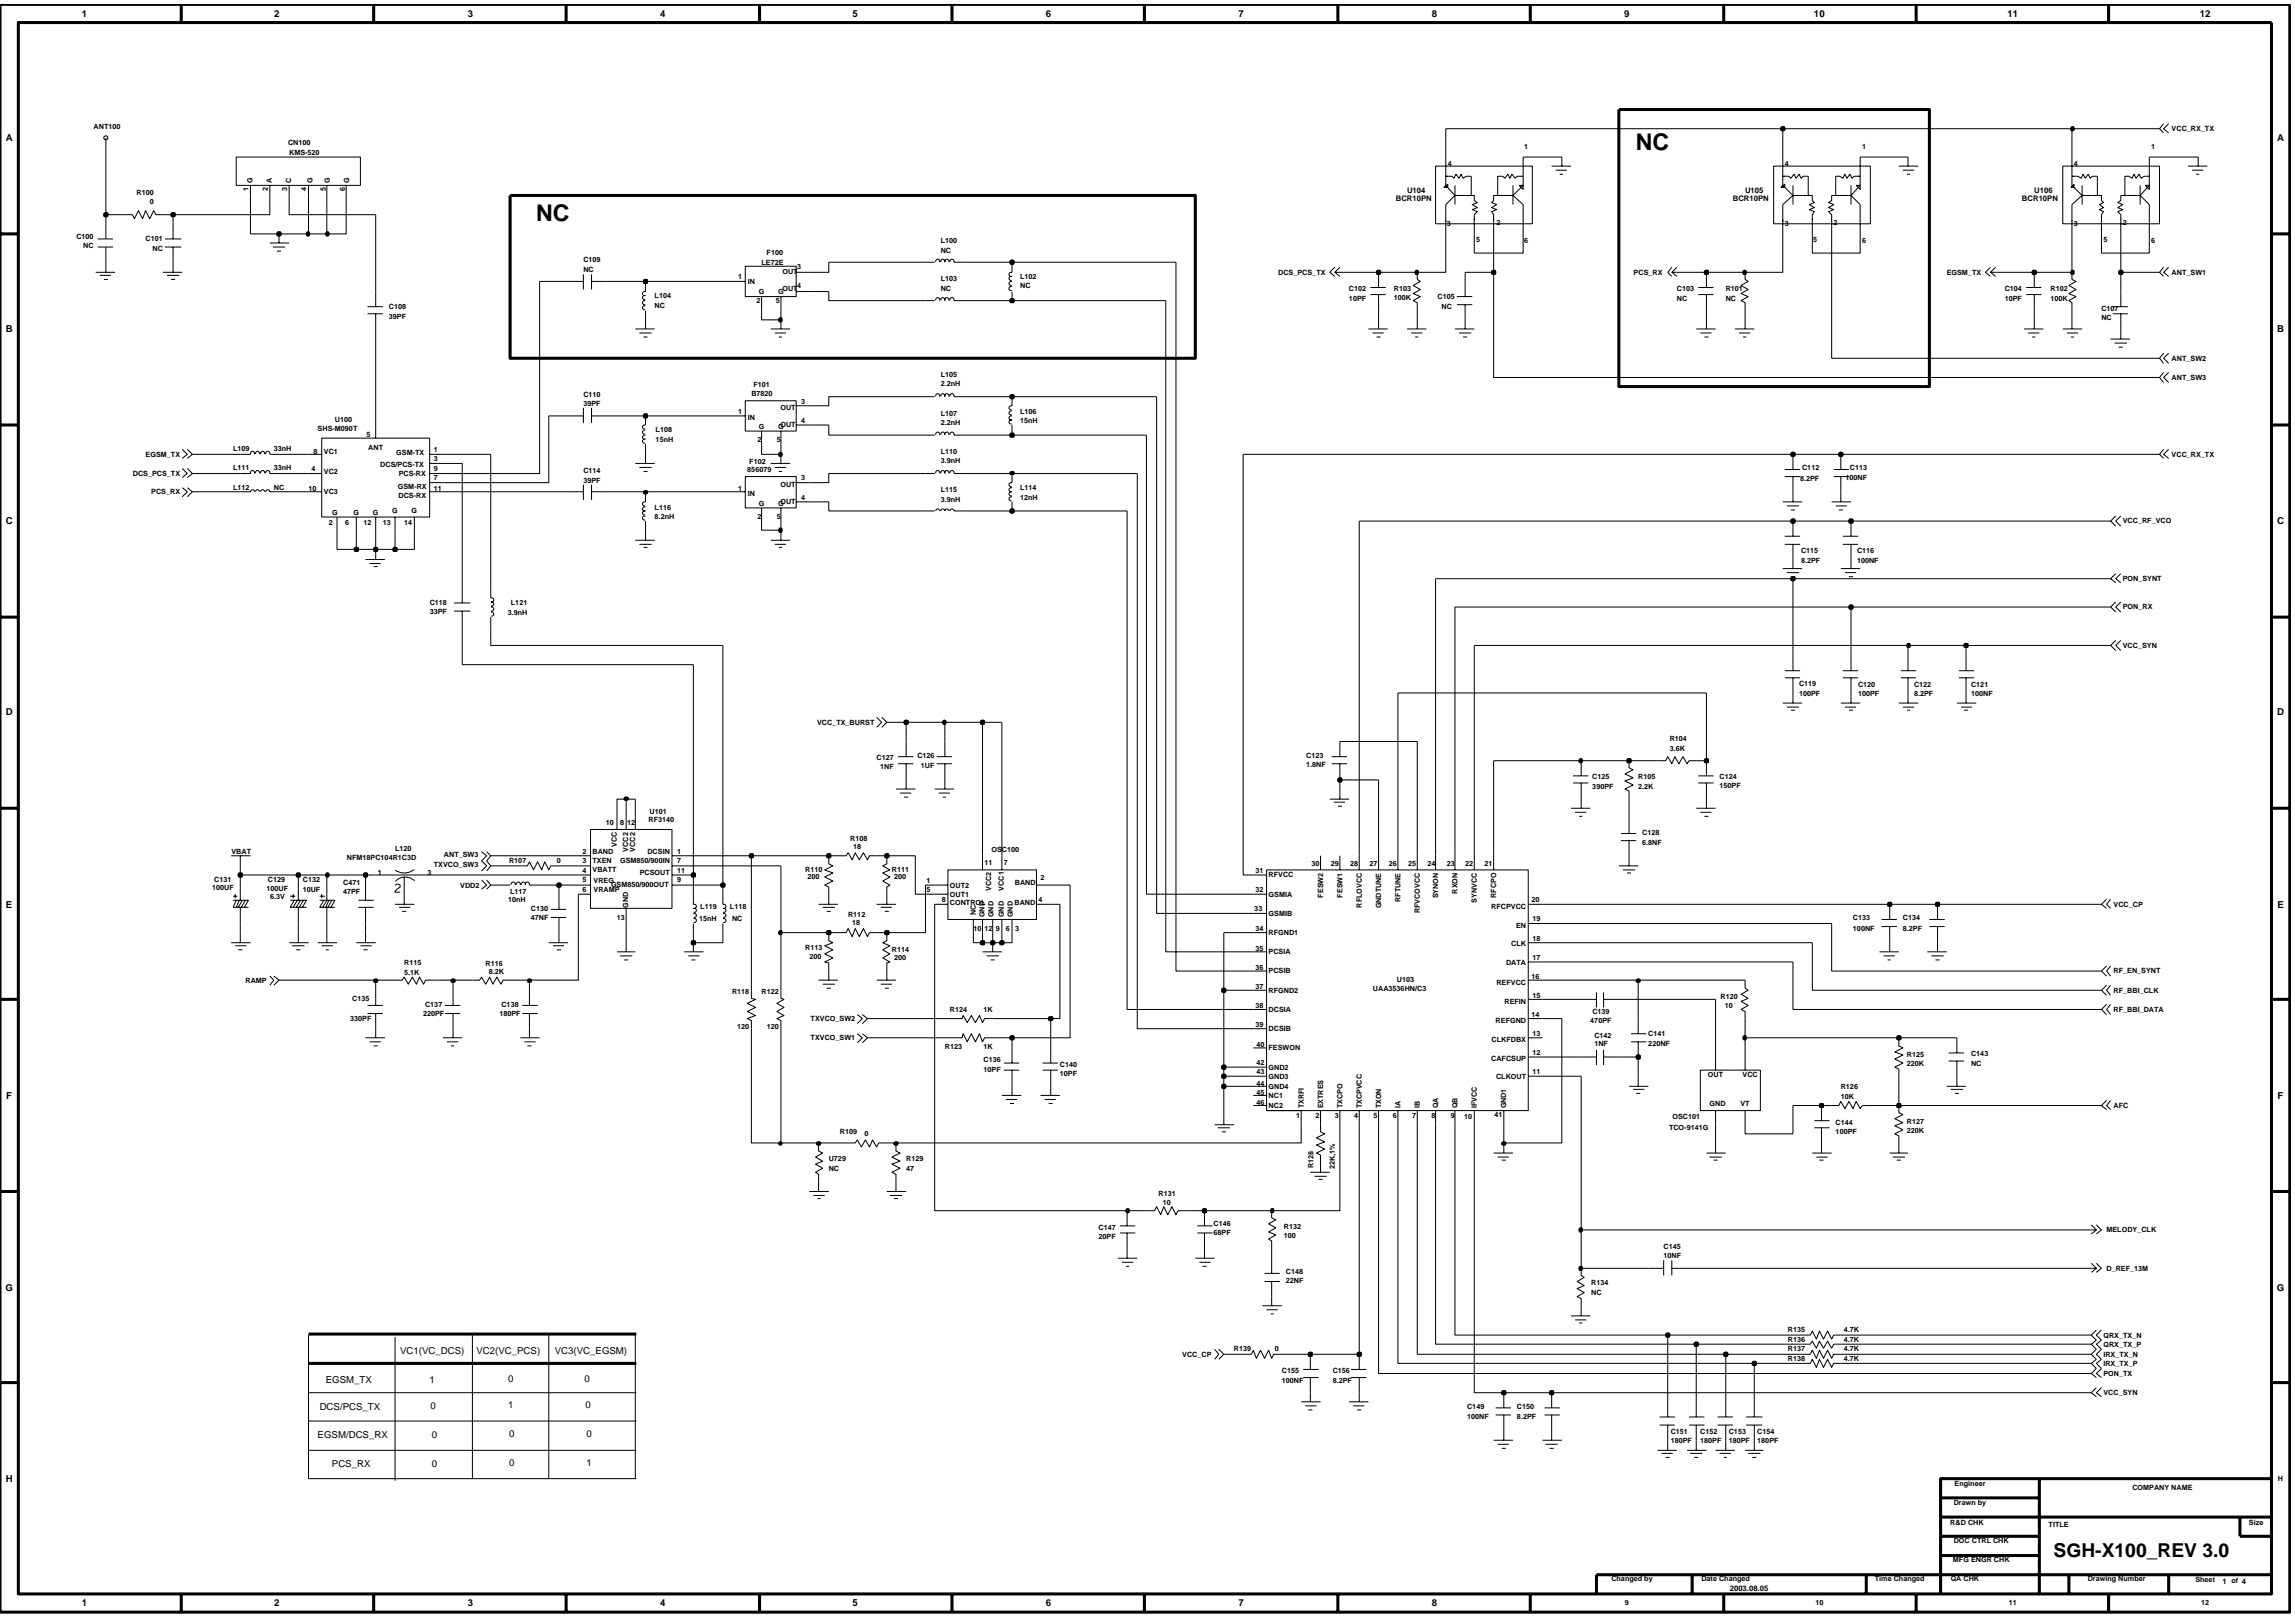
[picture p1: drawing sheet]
<svg xmlns="http://www.w3.org/2000/svg" width="192mm" height="135mm" viewBox="0 0 192 135" stroke-linecap="round" stroke-linejoin="round" font-family="sans-serif">
<defs><g id="words">
<g font-size="1.9">
<text x="136.8" y="12.5">NC</text>
<text x="44.8" y="18.5">NC</text>
</g>
<text font-size="1.6" x="171.7" y="130.2">SGH-X100_REV 3.0</text>
<g font-size=".8">
<text x="6.8" y="1.4">1</text>
<text x="22.9" y="1.4">2</text>
<text x="39.1" y="1.4">3</text>
<text x="55.2" y="1.4">4</text>
<text x="71.3" y="1.4">5</text>
<text x="87.5" y="1.4">6</text>
<text x="103.6" y="1.4">7</text>
<text x="119.7" y="1.4">8</text>
<text x="135.8" y="1.4">9</text>
<text x="151.7" y="1.4">10</text>
<text x="167.9" y="1.4">11</text>
<text x="184" y="1.4">12</text>
<text x=".5" y="11.8">A</text>
<text x="190.4" y="11.8">A</text>
<text x=".5" y="27.8">B</text>
<text x="190.4" y="27.8">B</text>
<text x=".5" y="43.8">C</text>
<text x="190.4" y="43.8">C</text>
<text x=".5" y="59.8">D</text>
<text x="190.4" y="59.8">D</text>
<text x=".5" y="75.9">E</text>
<text x="190.4" y="75.9">E</text>
<text x=".5" y="91.9">F</text>
<text x="190.5" y="91.9">F</text>
<text x=".5" y="107.9">G</text>
<text x="190.4" y="107.9">G</text>
<text x="33.5" y="113.2">VC1(VC_DCS)</text>
<text x="39.8" y="113.2">VC2(VC_PCS)</text>
<text x="46.4" y="113.2">VC3(VC_EGSM)</text>
<text x="26.7" y="117.9">DCS/PCS_TX</text>
<text x="27.2" y="115.6">EGSM_TX</text>
<text x="35.9" y="115.6">1</text>
<text x="36" y="117.8">0</text>
<text x="42.5" y="115.5">0</text>
<text x="42.5" y="117.7">1</text>
<text x="48.9" y="115.5">0</text>
<text x="49" y="117.7">0</text>
<text x=".5" y="123.9">H</text>
<text x="26.6" y="120.2">EGSM/DCS_RX</text>
<text x="27.8" y="122.7">PCS_RX</text>
<text x="36.1" y="120.2">0</text>
<text x="36.1" y="122.7">0</text>
<text x="42.6" y="120.2">0</text>
<text x="42.6" y="122.6">0</text>
<text x="49" y="120.2">0</text>
<text x="49" y="122.6">1</text>
<text x="6.8" y="134.3">1</text>
<text x="22.9" y="134.3">2</text>
<text x="39.1" y="134.3">3</text>
<text x="55.2" y="134.3">4</text>
<text x="71.3" y="134.3">5</text>
<text x="87.5" y="134.3">6</text>
<text x="103.6" y="134.3">7</text>
<text x="119.7" y="134.3">8</text>
</g>
<g font-size=".6">
<text x="7.8" y="10.7">ANT100</text>
<text x="181.6" y="11">VCC_RX_TX</text>
<text x="11.4" y="16.3">R100</text>
<text x="12.5" y="17.1">0</text>
<text x="20.8" y="16" transform="rotate(-90 20.8 16)">1</text>
<text x="21.1" y="15.3" transform="rotate(-90 21.1 15.3)">G</text>
<text x="22.4" y="16" transform="rotate(-90 22.4 16)">2</text>
<text x="22.7" y="15.3" transform="rotate(-90 22.7 15.3)">A</text>
<text x="24" y="16" transform="rotate(-90 24 16)">3</text>
<text x="24.1" y="12.1">CN100</text>
<text x="24.2" y="12.9">KMS-520</text>
<text x="24.3" y="15.3" transform="rotate(-90 24.3 15.3)">C</text>
<text x="25.6" y="16" transform="rotate(-90 25.6 16)">4</text>
<text x="26.1" y="15.3" transform="rotate(-90 26.1 15.3)">G</text>
<text x="27.2" y="16" transform="rotate(-90 27.2 16)">5</text>
<text x="27.6" y="15.3" transform="rotate(-90 27.6 15.3)">G</text>
<text x="28.9" y="16" transform="rotate(-90 28.9 16)">6</text>
<text x="29.2" y="15.3" transform="rotate(-90 29.2 15.3)">G</text>
<text x="116.7" y="16.8">BCR10PN</text>
<text x="117.7" y="16.1">U104</text>
<text x="121.1" y="13.9">4</text>
<text x="127.4" y="12.4">1</text>
<text x="144.9" y="16.8">BCR10PN</text>
<text x="145.9" y="16.1">U105</text>
<text x="149.2" y="13.9">4</text>
<text x="155.7" y="12.4">1</text>
<text x="169.1" y="16.8">BCR10PN</text>
<text x="170.1" y="16.1">U106</text>
<text x="173.4" y="13.9">4</text>
<text x="179.9" y="12.4">1</text>
<text x="6.4" y="20">C100</text>
<text x="7" y="20.7">NC</text>
<text x="12.2" y="20.1">C101</text>
<text x="12.7" y="21">NC</text>
<text x="48.8" y="22.8">NC</text>
<text x="48.8" y="21.9">C109</text>
<text x="61.7" y="23.3">1</text>
<text x="62.5" y="23.8">IN</text>
<text x="63.7" y="22.1">LE72E</text>
<text x="64.1" y="21.4">F100</text>
<text x="65.4" y="22.9">OUT</text>
<text x="66.7" y="22.5">3</text>
<text x="78.7" y="21.2">NC</text>
<text x="78.7" y="20.3">L100</text>
<text x="78.7" y="23.5">L103</text>
<text x="85.3" y="23.3">L102</text>
<text x="106.9" y="23">DCS_PCS_TX</text>
<text x="121" y="18.9">3</text>
<text x="123.4" y="20.2">5</text>
<text x="125.2" y="18.8">2</text>
<text x="127.4" y="20.3">6</text>
<text x="136.6" y="23">PCS_RX</text>
<text x="149.2" y="18.9">3</text>
<text x="151.6" y="20.2">5</text>
<text x="153.3" y="18.8">2</text>
<text x="155.7" y="20.3">6</text>
<text x="162.8" y="23">EGSM_TX</text>
<text x="173.4" y="18.9">3</text>
<text x="175.9" y="20.2">5</text>
<text x="177.5" y="18.8">2</text>
<text x="179.9" y="20.3">6</text>
<text x="181.6" y="23">ANT_SW1</text>
<text x="32.5" y="26.6">39PF</text>
<text x="32.5" y="25.8">C108</text>
<text x="54.7" y="25.7">NC</text>
<text x="54.7" y="25">L104</text>
<text x="63.3" y="25.3">2</text>
<text x="63.4" y="24.6">G</text>
<text x="64.9" y="25.3">5</text>
<text x="65.1" y="24.6">G</text>
<text x="65.4" y="24.4">OUT</text>
<text x="66.7" y="24.1">4</text>
<text x="78.7" y="24.4">NC</text>
<text x="85.3" y="24.1">NC</text>
<text x="112.8" y="25.1">10PF</text>
<text x="112.8" y="24.4">C102</text>
<text x="116.6" y="25.1">100K</text>
<text x="116.6" y="24.4">R103</text>
<text x="120.2" y="25">C105</text>
<text x="120.6" y="25.8">NC</text>
<text x="140.2" y="24.4">C103</text>
<text x="140.2" y="25.1">NC</text>
<text x="144.3" y="24.4">R101</text>
<text x="144.3" y="25.1">NC</text>
<text x="167.6" y="25.1">10PF</text>
<text x="167.6" y="24.4">C104</text>
<text x="171.5" y="24.4">R102</text>
<text x="171.5" y="25.1">100K</text>
<text x="175.7" y="26.7">NC</text>
<text x="175.7" y="26">C107</text>
<text x="28" y="35.3">U100</text>
<text x="48.8" y="33.2">C110</text>
<text x="48.8" y="33.9">39PF</text>
<text x="61.7" y="34.6">1</text>
<text x="62.5" y="35.1">IN</text>
<text x="62.8" y="33.1">B7820</text>
<text x="63" y="32.4">F101</text>
<text x="63.4" y="35.9">G</text>
<text x="65.1" y="35.9">G</text>
<text x="65.3" y="34.3">OUT</text>
<text x="65.3" y="35.7">OUT</text>
<text x="67" y="33.7">3</text>
<text x="67" y="35.4">4</text>
<text x="78.7" y="32.3">2.2nH</text>
<text x="78.7" y="31.6">L105</text>
<text x="78.7" y="34.8">L107</text>
<text x="78.7" y="35.5">2.2nH</text>
<text x="85.3" y="34.6">L106</text>
<text x="85.3" y="35.4">15nH</text>
<text x="181.6" y="31.8">ANT_SW3</text>
<text x="181.6" y="30.2">ANT_SW2</text>
<text x="11.1" y="39.8">DCS_PCS_TX</text>
<text x="12.2" y="38.2">EGSM_TX</text>
<text x="12.6" y="41.3">PCS_RX</text>
<text x="19.5" y="40.9">L112</text>
<text x="19.5" y="37.7">L109</text>
<text x="19.5" y="39.3">L111</text>
<text x="22.9" y="40.9">NC</text>
<text x="22.9" y="39.3">33nH</text>
<text x="22.9" y="37.7">33nH</text>
<text x="25.8" y="41">10</text>
<text x="26.1" y="39.4">4</text>
<text x="26.2" y="38">8</text>
<text x="26.6" y="36.1">SHS-M090T</text>
<text x="27.1" y="38">VC1</text>
<text x="27.1" y="39.7">VC2</text>
<text x="27.1" y="41.3">VC3</text>
<text x="30.6" y="36.5">5</text>
<text x="30.8" y="37.6">ANT</text>
<text x="31.8" y="39.1">DCS/PCS-TX</text>
<text x="33.1" y="38.1">GSM-TX</text>
<text x="33.3" y="40.9">GSM-RX</text>
<text x="33.3" y="41.6">DCS-RX</text>
<text x="33.3" y="39.8">PCS-RX</text>
<text x="36.3" y="41">11</text>
<text x="36.3" y="38.6">3</text>
<text x="36.3" y="40.2">7</text>
<text x="36.3" y="37.8">1</text>
<text x="36.3" y="39.4">9</text>
<text x="48.8" y="40.3">39PF</text>
<text x="48.8" y="39.6">C114</text>
<text x="54.8" y="36.1">L108</text>
<text x="54.8" y="37">15nH</text>
<text x="61.7" y="41">1</text>
<text x="62.5" y="39.5">856079</text>
<text x="62.5" y="41.4">IN</text>
<text x="62.7" y="38.8">F102</text>
<text x="63.3" y="37">2</text>
<text x="65" y="37">5</text>
<text x="65.3" y="40.7">OUT</text>
<text x="67" y="40.2">3</text>
<text x="67" y="41.8">4</text>
<text x="78.7" y="38">L110</text>
<text x="78.7" y="38.7">3.9nH</text>
<text x="78.7" y="42">3.9nH</text>
<text x="78.7" y="41.1">L115</text>
<text x="85.3" y="41.8">12nH</text>
<text x="85.3" y="40.9">L114</text>
<text x="150.5" y="40.2">8.2PF</text>
<text x="150.7" y="39.3">C112</text>
<text x="154.3" y="40.2">100NF</text>
<text x="154.7" y="39.3">C113</text>
<text x="181.6" y="38.2">VCC_RX_TX</text>
<text x="27.5" y="43.9">2</text>
<text x="27.8" y="43">G</text>
<text x="28.9" y="43.9">6</text>
<text x="29.6" y="43">G</text>
<text x="30.4" y="43.9">12</text>
<text x="31.2" y="43">G</text>
<text x="32" y="43.9">13</text>
<text x="32.8" y="42.9">G</text>
<text x="33.8" y="43.9">14</text>
<text x="34.4" y="42.9">G</text>
<text x="54.7" y="42.6">L116</text>
<text x="54.7" y="43.4">8.2nH</text>
<text x="63.3" y="43.4">2</text>
<text x="63.4" y="42.3">G</text>
<text x="65" y="43.4">5</text>
<text x="65.1" y="42.3">G</text>
<text x="65.3" y="42.1">OUT</text>
<text x="150.6" y="47.1">8.2PF</text>
<text x="150.6" y="46.3">C115</text>
<text x="155.3" y="47.1">100NF</text>
<text x="155.3" y="46.3">C116</text>
<text x="177.5" y="43.8">VCC_RF_VCO</text>
<text x="35.9" y="51.3">33PF</text>
<text x="35.9" y="50.6">C118</text>
<text x="42.5" y="51.4">3.9nH</text>
<text x="42.7" y="50.6">L121</text>
<text x="177.5" y="51">PON_RX</text>
<text x="177.5" y="48.6">PON_SYNT</text>
<text x="150.4" y="58.2">100PF</text>
<text x="150.4" y="57.3">C119</text>
<text x="155.4" y="57.4">C120</text>
<text x="155.4" y="58.2">100PF</text>
<text x="160.1" y="57.4">C122</text>
<text x="160.1" y="58.2">8.2PF</text>
<text x="164.8" y="57.4">C121</text>
<text x="164.8" y="58.2">100NF</text>
<text x="177.5" y="54.2">VCC_SYN</text>
<text x="68.3" y="60.6">VCC_TX_BURST</text>
<text x="73.3" y="63.5">C127</text>
<text x="73.6" y="64.3">1NF</text>
<text x="76.7" y="63.3">C126</text>
<text x="77" y="64.2">1UF</text>
<text x="109.2" y="63.3">C123</text>
<text x="109.2" y="64.1">1.8NF</text>
<text x="133.2" y="65.1">C125</text>
<text x="133.2" y="66">390PF</text>
<text x="137" y="65.1">R105</text>
<text x="137" y="66">2.2K</text>
<text x="139.6" y="62.7">3.6K</text>
<text x="139.6" y="62">R104</text>
<text x="143.8" y="65.9">150PF</text>
<text x="143.8" y="65.1">C124</text>
<text x="19.4" y="71.4">VBAT</text>
<text x="29" y="71.9">NFM18PC104R1C3D</text>
<text x="33" y="71.2">L120</text>
<text x="37.1" y="71.7">ANT_SW3</text>
<text x="48.7" y="71.4">2</text>
<text x="49.5" y="71.4">BAND</text>
<text x="50.7" y="69">10</text>
<text x="51.6" y="70.8" transform="rotate(-90 51.6 70.8)">VCC</text>
<text x="51.9" y="69">8</text>
<text x="52.5" y="69">12</text>
<text x="52.5" y="71.2" transform="rotate(-90 52.5 71.2)">VCC2</text>
<text x="53.1" y="71.2" transform="rotate(-90 53.1 71.2)">VCC2</text>
<text x="54.1" y="71.4">DCSIN</text>
<text x="54.2" y="68.8">RF3140</text>
<text x="54.3" y="68.1">U101</text>
<text x="56.6" y="71.4">1</text>
<text x="71.1" y="70.3">R108</text>
<text x="71.3" y="71">18</text>
<text x="82.9" y="71.2">OSC100</text>
<text x="137.3" y="69.9">C128</text>
<text x="137.3" y="70.6">6.8NF</text>
<text x="17.7" y="74.4">100UF</text>
<text x="17.9" y="73.7">C131</text>
<text x="22.3" y="74.5">100UF</text>
<text x="22.4" y="73.7">C129</text>
<text x="22.6" y="75.2">6.3V</text>
<text x="25.3" y="74.6">10UF</text>
<text x="25.3" y="73.7">C132</text>
<text x="28.7" y="74.8">47PF</text>
<text x="28.7" y="74">C471</text>
<text x="31.6" y="73.1">1</text>
<text x="35.8" y="73.1">3</text>
<text x="36.3" y="72.5">TXVCO_SW3</text>
<text x="38.5" y="74.2">VDD2</text>
<text x="42.5" y="75.4">10nH</text>
<text x="42.6" y="72.1">R107</text>
<text x="42.7" y="74.8">L117</text>
<text x="44.4" y="77">47NF</text>
<text x="44.4" y="76.2">C130</text>
<text x="46.6" y="72.1">0</text>
<text x="48.7" y="74.6">6</text>
<text x="48.7" y="73.7">5</text>
<text x="48.7" y="72.1">3</text>
<text x="48.7" y="73">4</text>
<text x="49.5" y="72.1">TXEN</text>
<text x="49.5" y="72.9">VBATT</text>
<text x="49.6" y="74.6">VRAMP</text>
<text x="49.6" y="73.8">VREG</text>
<text x="51.1" y="74.2">GSM850/900OUT</text>
<text x="51.6" y="77">13</text>
<text x="51.9" y="72.1">GSM850/900IN</text>
<text x="52.5" y="75.9" transform="rotate(-90 52.5 75.9)">GND</text>
<text x="53.5" y="73.1">PCSOUT</text>
<text x="56.6" y="73">11</text>
<text x="56.6" y="72.1">7</text>
<text x="56.6" y="73.7">9</text>
<text x="58.5" y="77">15nH</text>
<text x="58.6" y="76">L119</text>
<text x="61" y="76">L118</text>
<text x="61.2" y="77">NC</text>
<text x="67.3" y="72.9">R110</text>
<text x="67.5" y="73.5">200</text>
<text x="70.9" y="76.7">R112</text>
<text x="71.3" y="77.4">18</text>
<text x="74.6" y="72.9">R111</text>
<text x="74.8" y="73.5">200</text>
<text x="77.5" y="74.6">5</text>
<text x="77.5" y="73.8">1</text>
<text x="78.8" y="75.4">8</text>
<text x="79.4" y="75.6">CONTROL</text>
<text x="79.4" y="75">OUT1</text>
<text x="79.4" y="74.2">OUT2</text>
<text x="81.4" y="77.8">10</text>
<text x="81.6" y="76.5" transform="rotate(-90 81.6 76.5)">NC</text>
<text x="82.3" y="76.7" transform="rotate(-90 82.3 76.7)">GND</text>
<text x="82.3" y="72.3">11</text>
<text x="82.3" y="77.8">12</text>
<text x="82.9" y="74.5" transform="rotate(-90 82.9 74.5)">VCC2</text>
<text x="83.1" y="76.7" transform="rotate(-90 83.1 76.7)">GND</text>
<text x="83.3" y="77.8">9</text>
<text x="83.9" y="76.7" transform="rotate(-90 83.9 76.7)">GND</text>
<text x="83.9" y="74.5" transform="rotate(-90 83.9 74.5)">VCC1</text>
<text x="83.9" y="72.3">7</text>
<text x="84.1" y="77.8">6</text>
<text x="84.7" y="76.7" transform="rotate(-90 84.7 76.7)">GND</text>
<text x="84.8" y="75.6">BAND</text>
<text x="84.9" y="74">BAND</text>
<text x="84.9" y="77.8">3</text>
<text x="86.8" y="75.4">4</text>
<text x="87" y="73.6">2</text>
<text x="104.9" y="76.2">33</text>
<text x="105" y="77.8">34</text>
<text x="105" y="73">31</text>
<text x="105" y="74.6">32</text>
<text x="106.1" y="73.4">RFVCC</text>
<text x="106.1" y="75">GSMIA</text>
<text x="106.1" y="76.6">GSMIB</text>
<text x="109.7" y="72.4">30</text>
<text x="110.6" y="75" transform="rotate(-90 110.6 75)">FESW2</text>
<text x="111.3" y="72.4">29</text>
<text x="112.3" y="75" transform="rotate(-90 112.3 75)">FESW1</text>
<text x="112.9" y="72.4">28</text>
<text x="113.9" y="75.9" transform="rotate(-90 113.9 75.9)">RFLOVCC</text>
<text x="114.5" y="72.4">27</text>
<text x="115.5" y="75.9" transform="rotate(-90 115.5 75.9)">GNDTUNE</text>
<text x="116.1" y="72.4">26</text>
<text x="117.1" y="75.4" transform="rotate(-90 117.1 75.4)">RFTUNE</text>
<text x="117.8" y="72.4">25</text>
<text x="118.7" y="76.3" transform="rotate(-90 118.7 76.3)">RFVCOVCC</text>
<text x="119.4" y="72.4">24</text>
<text x="120.3" y="75.1" transform="rotate(-90 120.3 75.1)">SYNON</text>
<text x="121" y="72.4">23</text>
<text x="121.9" y="74.7" transform="rotate(-90 121.9 74.7)">RXON</text>
<text x="122.5" y="72.4">22</text>
<text x="123.5" y="75.5" transform="rotate(-90 123.5 75.5)">SYNVCC</text>
<text x="124.1" y="72.4">21</text>
<text x="124.7" y="76">RFCPVCC</text>
<text x="125.1" y="75.1" transform="rotate(-90 125.1 75.1)">RFCPO</text>
<text x="126.8" y="77.6">EN</text>
<text x="128.1" y="75.4">20</text>
<text x="128.1" y="77">19</text>
<text x="154.9" y="77.8">100NF</text>
<text x="154.9" y="77">C133</text>
<text x="159.1" y="77.8">8.2PF</text>
<text x="159.1" y="77">C134</text>
<text x="176.7" y="75.8">VCC_CP</text>
<text x="20.5" y="82.2">RAMP</text>
<text x="29.5" y="83.7">C135</text>
<text x="33.8" y="80.7">R115</text>
<text x="33.8" y="81.5">5.1K</text>
<text x="40.6" y="80.8">R116</text>
<text x="40.9" y="81.4">8.2K</text>
<text x="61.2" y="83.1">R118</text>
<text x="63.7" y="83.1">R122</text>
<text x="67.3" y="79.4">R113</text>
<text x="67.7" y="80.2">200</text>
<text x="74.6" y="79.6">R114</text>
<text x="74.8" y="80.3">200</text>
<text x="105" y="82.7">37</text>
<text x="105" y="79.5">35</text>
<text x="105" y="81.1">36</text>
<text x="106.1" y="78.2">RFGND1</text>
<text x="106.1" y="83">RFGND2</text>
<text x="106.1" y="79.8">PCSIA</text>
<text x="106.1" y="81.4">PCSIB</text>
<text x="114.8" y="82.9">UAA3536HN/C3</text>
<text x="116.8" y="82.1">U103</text>
<text x="125.1" y="82.3">REFVCC</text>
<text x="125.8" y="83.9">REFIN</text>
<text x="125.9" y="80.7">DATA</text>
<text x="126.4" y="79.1">CLK</text>
<text x="128.1" y="81.9">16</text>
<text x="128.1" y="83.5">15</text>
<text x="128.1" y="78.6">18</text>
<text x="128.1" y="80.3">17</text>
<text x="143.9" y="83.5">R120</text>
<text x="176.7" y="83">RF_BBI_CLK</text>
<text x="176.7" y="81.4">RF_EN_SYNT</text>
<text x="29.3" y="85.3">330PF</text>
<text x="35.4" y="85">220PF</text>
<text x="35.5" y="84.2">C137</text>
<text x="41.8" y="85">180PF</text>
<text x="41.9" y="84.2">C138</text>
<text x="61.7" y="86">120</text>
<text x="64.1" y="86">120</text>
<text x="67.8" y="85.4">TXVCO_SW2</text>
<text x="67.8" y="87">TXVCO_SW1</text>
<text x="79" y="87.7">R123</text>
<text x="79.4" y="84.6">R124</text>
<text x="82.2" y="87.7">1K</text>
<text x="82.2" y="84.6">1K</text>
<text x="82.2" y="88.8">C136</text>
<text x="82.2" y="89.6">10PF</text>
<text x="88.6" y="90">10PF</text>
<text x="88.6" y="89.2">C140</text>
<text x="105" y="84.3">38</text>
<text x="105" y="85.8">39</text>
<text x="105.1" y="87.5">40</text>
<text x="105.1" y="89">42</text>
<text x="105.1" y="89.8">43</text>
<text x="106.1" y="84.6">DCSIA</text>
<text x="106.1" y="86.2">DCSIB</text>
<text x="106.1" y="87.8">FESWON</text>
<text x="106.1" y="89.4">GND2</text>
<text x="124.7" y="88.7">CAFCSUP</text>
<text x="124.7" y="87.1">CLKFDBX</text>
<text x="125.1" y="85.5">REFGND</text>
<text x="128.1" y="85.1">14</text>
<text x="128.1" y="88.2">12</text>
<text x="128.1" y="86.6">13</text>
<text x="128.1" y="89.8">11</text>
<text x="133" y="85.5">470PF</text>
<text x="133.2" y="84.8">C139</text>
<text x="133.3" y="87.4">1NF</text>
<text x="133.3" y="86.8">C142</text>
<text x="137.8" y="87.4">220NF</text>
<text x="137.8" y="86.6">C141</text>
<text x="144.2" y="84.3">10</text>
<text x="159.5" y="88.4">R125</text>
<text x="159.5" y="89.1">220K</text>
<text x="164.8" y="89.1">NC</text>
<text x="164.8" y="88.3">C143</text>
<text x="176.7" y="84.6">RF_BBI_DATA</text>
<text x="70.2" y="94.8">R109</text>
<text x="72.3" y="95">0</text>
<text x="105.1" y="91.6">45</text>
<text x="105.1" y="92.4">46</text>
<text x="105.1" y="90.8">44</text>
<text x="106.1" y="91.8">NC1</text>
<text x="106.1" y="92.6">NC2</text>
<text x="106.1" y="90.2">GND3</text>
<text x="106.1" y="91">GND4</text>
<text x="108.4" y="93.4">1</text>
<text x="109" y="92.7" transform="rotate(-90 109 92.7)">TXRFI</text>
<text x="110" y="93.4">2</text>
<text x="110.6" y="92.7" transform="rotate(-90 110.6 92.7)">EXTRES</text>
<text x="111.6" y="93.4">3</text>
<text x="112.3" y="92.7" transform="rotate(-90 112.3 92.7)">TXCPO</text>
<text x="113.2" y="93.4">4</text>
<text x="113.9" y="92.7" transform="rotate(-90 113.9 92.7)">TXCPVCC</text>
<text x="114.8" y="93.4">5</text>
<text x="115.5" y="92.7" transform="rotate(-90 115.5 92.7)">TXON</text>
<text x="116.5" y="93.4">6</text>
<text x="117.1" y="92.7" transform="rotate(-90 117.1 92.7)">IA</text>
<text x="118.1" y="93.4">7</text>
<text x="118.7" y="92.7" transform="rotate(-90 118.7 92.7)">IB</text>
<text x="119.7" y="93.4">8</text>
<text x="120.3" y="92.7" transform="rotate(-90 120.3 92.7)">QA</text>
<text x="121.3" y="93.4">9</text>
<text x="121.9" y="92.7" transform="rotate(-90 121.9 92.7)">QB</text>
<text x="122.4" y="93.5">10</text>
<text x="123.5" y="92.7" transform="rotate(-90 123.5 92.7)">IFVCC</text>
<text x="125" y="93.4">41</text>
<text x="125.1" y="90.2">CLKOUT</text>
<text x="126" y="92.7" transform="rotate(-90 126 92.7)">GND1</text>
<text x="139.6" y="94.5">TCO-9141G</text>
<text x="139.9" y="93.6">OSC101</text>
<text x="142.8" y="90.1">OUT</text>
<text x="143" y="92.5">GND</text>
<text x="145.5" y="92.5">VT</text>
<text x="145.7" y="90.1">VCC</text>
<text x="153.5" y="94.8">100PF</text>
<text x="153.5" y="94">C144</text>
<text x="153.9" y="91.1">R126</text>
<text x="153.9" y="91.9">10K</text>
<text x="159.5" y="94.7">220K</text>
<text x="159.5" y="93.9">R127</text>
<text x="176.7" y="92.6">AFC</text>
<text x="69.3" y="97.9">NC</text>
<text x="69.3" y="97.1">U729</text>
<text x="75.8" y="97.1">R129</text>
<text x="75.8" y="97.9">47</text>
<text x="96.9" y="100">R131</text>
<text x="97.2" y="100.7">10</text>
<text x="109.8" y="97.7" transform="rotate(-90 109.8 97.7)">R128</text>
<text x="111.6" y="97.8" transform="rotate(-90 111.6 97.8)">22K,1%</text>
<text x="91.9" y="103.6">20PF</text>
<text x="91.9" y="102.8">C147</text>
<text x="101.5" y="103.2">68PF</text>
<text x="101.5" y="102.5">C146</text>
<text x="107.4" y="103.5">100</text>
<text x="107.4" y="102.7">R132</text>
<text x="107.5" y="107.3">22NF</text>
<text x="107.5" y="106.5">C148</text>
<text x="133.1" y="107.5">R134</text>
<text x="139.1" y="105.2">10NF</text>
<text x="139.1" y="104.4">C145</text>
<text x="176.1" y="103">MELODY_CLK</text>
<text x="176.1" y="106.3">D_REF_13M</text>
<text x="98.9" y="113.4">VCC_CP</text>
<text x="103.2" y="113">R139</text>
<text x="106.6" y="113">0</text>
<text x="133.1" y="108.2">NC</text>
<text x="149.5" y="111.4">R135</text>
<text x="149.5" y="113.8">R138</text>
<text x="149.5" y="113">R137</text>
<text x="149.5" y="112.2">R136</text>
<text x="154.2" y="111.4">4.7K</text>
<text x="154.2" y="113.8">4.7K</text>
<text x="154.2" y="113">4.7K</text>
<text x="154.2" y="112.2">4.7K</text>
<text x="175.9" y="111.8">QRX_TX_N</text>
<text x="175.9" y="112.6">QRX_TX_P</text>
<text x="175.9" y="113.4">IRX_TX_N</text>
<text x="107.2" y="114.8">C155</text>
<text x="107.2" y="115.6">100NF</text>
<text x="111.4" y="114.8">C156</text>
<text x="111.4" y="115.6">8.2PF</text>
<text x="122.7" y="118.6">100NF</text>
<text x="122.7" y="117.8">C149</text>
<text x="126.9" y="118.6">8.2PF</text>
<text x="126.9" y="117.8">C150</text>
<text x="139.7" y="119.9">C151</text>
<text x="142.2" y="119.9">C152</text>
<text x="144.6" y="119.9">C153</text>
<text x="146.9" y="119.9">C154</text>
<text x="175.9" y="116.6">VCC_SYN</text>
<text x="175.9" y="114.2">IRX_TX_P</text>
<text x="175.9" y="115">PON_TX</text>
<text x="139.7" y="120.7">180PF</text>
<text x="142.2" y="120.7">180PF</text>
<text x="144.6" y="120.7">180PF</text>
<text x="146.9" y="120.7">180PF</text>
<text x="163.4" y="125.9">Drawn by</text>
<text x="163.4" y="124.3">Engineer</text>
<text x="178.3" y="124.6">COMPANY NAME</text>
<text x="190.5" y="123.8">H</text>
<text x="163.1" y="127.5">R&amp;D CHK</text>
<text x="163.3" y="130.6">MFG ENGR CHK</text>
<text x="163.4" y="129">DOC CTRL CHK</text>
<text x="171.3" y="127.6">TITLE</text>
<text x="188.1" y="127.5">Size</text>
<text x="134.7" y="132.2">Changed by</text>
<text x="135.9" y="134.2">9</text>
<text x="142.3" y="132.2">Date Changed</text>
<text x="144.6" y="133">2003.08.05</text>
<text x="151.8" y="134.2">10</text>
<text x="156.8" y="132.2">Time Changed</text>
<text x="163.1" y="132.2">QA CHK</text>
<text x="168" y="134.2">11</text>
<text x="174.6" y="132.2">Drawing Number</text>
<text x="183.6" y="132.3">Sheet</text>
<text x="184.1" y="134.2">12</text>
<text x="185.9" y="132.4">1 of 4</text>
</g>
</g></defs>
<g fill="none" stroke="#000" stroke-width=".08">
<path d="M8.2 20h1.3M8.9 18.7v1.3M10.5 17.9h.6l.1 .4 .4-.7 .3 .7 .3-.7 .3 .7 .4-.7 .1 .3h.6M13.8 20h1.4M14.5 18.7v1.3M19.8 13.1h10.3v2.4h-10.3zM20.9 15.5v.8M22.6 15.5v.8M23.3 19.6v.7M24.2 15.5v.8M25.8 15.5v.8M27.3 15.5v.8"/>
<path d="M28.9 15.5v.8M120 13.9h8.1v4.8h-8.1zM120.7 15.7l.4-.3v.3zM120.9 19.6v-2.5l.8-.8h1.6v.5l.2 .1-.4 .2 .4 .3-.4 .1 .4 .2-.2 .2v1.7M120.9 14.7h.5l.2 .2 .1-.3 .3 .3 .2-.3 .1 .3 .3-.2h.4v1.6M120.9 13.1v2.4l.8 .8M121.7 15.5v1.6M125.2 16.3h-.3v.5l-.2 .1 .5 .2-.5 .3 .5 .1-.5 .2 .2 .2v1.7M126.5 15.5v.8l.9 .8v2.5M126.5 16.3v.8M127 15.5h.4v.3zM127.4 14.7h-.5l-.2 .2-.3-.3-.1 .3-.2-.3-.3 .3-.1-.2h-.5v1.6h1.3"/>
<path d="M127.4 15.5l-.9 .8M127.4 13.1v2.4M129.8 13.9h1.6M130.1 14.2h.9M130.4 14.6h.3M130.6 13.1v.8M148.3 13.9h8.1v4.8h-8.1zM148.9 15.7l.3-.3v.3zM149.1 19.6v-2.5l.8-.8h1.6v.5l.2 .1-.4 .2 .4 .3-.4 .1 .4 .2-.2 .2v1.7M149.1 14.7h.5l.2 .2 .2-.3 .2 .3 .2-.3 .2 .3 .2-.2h.4v1.6M149.1 13.1v2.4l.8 .8M149.9 15.5v1.6"/>
<path d="M153.5 16.3h-.3v.5l-.3 .1 .4 .2-.4 .3 .4 .1-.4 .2 .3 .2v1.7M154.8 15.5v.8l.7 .8v2.5M154.8 16.3v.8M155.2 15.5h.3v.3zM155.5 14.7h-.5l-.1 .2-.2-.3-.3 .3-.1-.3-.2 .3-.3-.2h-.3v1.6h1.3M155.5 15.5l-.7 .8M155.5 13.1v2.4M158.8 13.9h1.6M159.1 14.2h1M159.5 14.6h.2M159.6 13.1v.8M172.5 13.9h8.1v4.8h-8.1z"/>
<path d="M173.2 15.7l.2-.3v.3zM173.3 19.6v-2.5l.8-.8h1.6v.5l.2 .1-.3 .2 .3 .3-.3 .1 .3 .2-.2 .2v1.7M173.3 14.7h.5l.2 .2 .2-.3 .2 .3 .2-.3 .2 .3 .2-.2h.4v1.6M173.3 13.1v2.4l.8 .8M174.1 15.5v1.6M177.7 16.3h-.4v.5l-.2 .1 .4 .2-.4 .3 .4 .1-.4 .2 .2 .2v1.7M179 15.5v.8l.7 .8v2.5M179 16.3v.8M179.4 15.5h.3v.3zM179.7 14.7h-.4l-.3 .2-.1-.3-.3 .3-.1-.3-.2 .3-.3-.2h-.3v1.6h1.3M179.7 15.5l-.7 .8M179.7 13.1v2.4"/>
<path d="M180.9 10.3l-.3 .5 .3 .3M181.3 10.3l-.4 .5 .4 .3M183 13.9h1.6M183.3 14.2h.9M183.6 14.6h.3M183.8 13.1v.8M8 22.8h1.6M8.2 20.7h1.3M8.3 23h1M8.7 23.4h.3M8.9 20.7v2.1M13.6 22.8h1.6"/>
<path d="M13.8 20.7h1.4M14 23h1M14.3 23.4h.3M14.5 20.7v2.1M15.2 39.2l.5 .4-.5 .3M15.2 37.6l.5 .4-.5 .3M15.7 39.2l.4 .4-.4 .3M15.7 37.6l.4 .4-.4 .3M20.1 39.6h.8M20.1 38h.8M21.3 39.6l-.1-.2-.1-.1-.1 .1v.2M21.3 38l-.1-.2-.1-.1-.1 .1v.2"/>
<path d="M21.4 39.6v-.2l.1-.1 .2 .1v.2M21.4 38v-.2l.1-.1 .2 .1v.2M21.8 39.6v-.2l.2-.1 .1 .1v.2M21.8 38v-.2l.2-.1 .1 .1v.2M22.2 39.6l.1-.2 .1-.1 .1 .1v.2M22.2 38l.1-.2 .1-.1 .1 .1v.2M22.6 39.6h.7M22.6 38h.7M22.6 20.3h1.6M22.8 20.7h1M23.2 21h.3M25.8 39.6h1.1"/>
<path d="M25.8 38h1.1M26.9 36.6h9v6.6h-9zM30.7 26.2h1.3M30.7 25.6h1.3M31.4 24.4v1.2M31.4 26.2v1.3M31.4 35.5v1.1M35.9 38.7h1.1M35.9 39.6h1.1M35.9 38h1.1M47.5 34.8h1.3M47.5 23.5h1.3"/>
<path d="M48.8 22.9v1.3M48.8 34.1v1.3M49.5 34.8h1.2M49.5 22.9v1.3M49.5 34.1v1.3M49.5 23.5h1.2M53.1 38.7h1.6M53.1 27.5h1.6M53.5 39.1h1M53.5 27.8h1M53.8 39.4h.3M53.8 28.2h.3"/>
<path d="M54 36.7l-.2 .1-.1 .1 .1 .1h.1M54 36h-.2l-.1 .1 .1 .1 .1 .1M54 36.4h-.2l-.1 .1 .1 .2h.2M54 35.6h-.2l-.1 .1 .1 .1 .1 .1M54 25.6h-.2l-.1 .1 .1 .1 .1 .1M54 24.7l-.2 .1-.1 .1 .1 .1h.1M54 25.2h-.2l-.1 .1 .1 .1 .1 .1M54 23.5v.9h-.2l-.1 .1 .1 .2h.2M54 26v1.5M54 34.8v.7M54 37.1v1.6M61.2 34.8h1.1"/>
<path d="M61.2 23.5h1.1M62.3 39.8h4.3v2.7h-4.3zM62.3 22.3h4.3v2.5h-4.3zM62.3 33.5h4.3v2.5h-4.3zM63.7 24.8v1.2M63.7 36v1.1M64.5 38.7h1.6M64.5 27.5h1.6M64.8 39.1h.9M64.8 27.8h.9M65.1 39.4h.3M65.1 28.2h.3"/>
<path d="M65.3 24.8v1.2M65.3 26.7v.8M65.3 36v1.1M65.3 38v.7M66.6 22.8h1.1M66.6 24.4h1.1M66.6 33.9h1.1M66.6 35.5h1.1M77.4 39.6h.8M77.4 25.1h.8M77.4 36.4h.8M77.4 21.9h.8"/>
<path d="M77.4 33.2h.8M78.3 25.1v-.2h.1h.1l.1 .2M78.3 36.4v-.2l.1-.1 .1 .1 .1 .2M78.3 21.9v-.2h.1h.1l.1 .2M78.3 39.6v-.2l.1-.1 .1 .1 .1 .2M78.3 33.1v-.1l.1-.1 .1 .1 .1 .2M78.7 25.1v-.2h.1h.2v.2M78.7 36.4v-.2l.1-.1 .2 .1v.2M78.7 21.9v-.2h.1h.2v.2M78.7 39.6v-.2l.1-.1 .2 .1v.2M78.7 33.1v-.1l.1-.1 .2 .1v.2M79.3 25.1v-.2h-.1h-.1l-.1 .2"/>
<path d="M79.3 36.4v-.2l-.1-.1-.1 .1-.1 .2M79.3 21.9v-.2h-.1h-.1l-.1 .2M79.3 39.6v-.2l-.1-.1-.1 .1-.1 .2M79.3 33.2v-.2l-.1-.1-.1 .1-.1 .2M79.4 25.1l.1-.2h.1h.1l.1 .2h.7M79.4 36.4l.1-.2 .1-.1 .1 .1 .1 .2M79.4 21.9l.1-.2h.1h.1l.1 .2M79.4 39.6l.1-.2 .1-.1 .1 .1 .1 .2M79.4 33.1l.1-.1 .1-.1 .1 .1 .1 .2M79.8 39.6h.7M79.8 36.4h.7M79.8 21.9h.7"/>
<path d="M79.8 33.2h.7M84.6 24h-.2v.1v.1l.2 .1M84.6 23.1l-.2 .1v.1v.1h.2M84.6 23.5l-.2 .1v.1v.1l.2 .1M84.6 22.8h-.2v.1v.2h.2M84.6 35.1l-.2 .1v.1v.1h.2M84.6 34.4h-.2v.1v.1l.2 .1M84.6 34.8h-.2v.1v.2h.2M84.6 33.9l-.2 .1v.1v.1l.2 .1M84.6 21.9v.9M84.6 24.4v.7M84.6 33.2v.7"/>
<path d="M84.6 35.5v.9M84.6 39.6v.8M111.6 22.8h.4M111.6 22.3l-.4 .5 .4 .3M111.6 22.8l.4 .3M112 22.3l-.4 .5M114.4 27.5h1.6M114.6 24.6h1.3M114.6 24h1.3M114.8 27.8h.9M115.1 28.2h.3M115.3 22.8v1.2"/>
<path d="M115.3 24.6v1.4M115.3 26.7v.8M117.7 27.5h1.6M118 27.8h.9M118.3 28.2h.3M118.5 22.8v.6l.3 .1-.6 .4 .6 .3-.6 .3 .6 .3-.6 .3 .3 .2v.7M118.5 26.7v.8M121.7 27.5h1.6M121.8 25.5h1.3M121.8 24.8h1.3M122 27.8h1M122.3 28.2h.4"/>
<path d="M122.5 23.5v1.3M122.5 25.5v2M139.8 22.8h.4M139.8 22.3l-.3 .5 .3 .3M139.8 22.8l.4 .3M140.2 22.3l-.4 .5M141.8 27.5h1.7M142 24.6h1.3M142 24h1.3M142.2 27.8h.9M142.5 28.2h.4M142.7 22.8v1.2"/>
<path d="M142.7 24.6v1.4M142.7 26.7v.8M145.1 27.5h1.6M145.4 27.8h1M145.8 28.2h.2M145.9 22.8v.6l.3 .1-.6 .4 .6 .3-.6 .3 .6 .3-.6 .3 .3 .2v.7M145.9 26.7v.8M149.2 39.8h1.3M149.2 39.3h1.3M149.9 38v1.3M149.9 39.8v2.2M153.3 39.8h1.3"/>
<path d="M153.3 39.3h1.3M153.9 38v1.3M153.9 39.8v2.2M166.4 22.3l-.4 .5 .4 .3M166.4 22.8l.5 .3M166.4 22.8h.5M166.9 22.3l-.5 .5M169.3 27.5h1.6M169.4 24.6h1.3M169.4 24h1.3M169.6 27.8h.9M169.9 28.2h.3"/>
<path d="M170.1 22.8v1.2M170.1 24.6v1.4M170.1 26.7v.8M172.5 27.5h1.6M172.8 27.8h1M173.2 28.2h.2M173.3 22.8v.6l.3 .1-.6 .4 .6 .3-.6 .3 .6 .3-.6 .3 .3 .2v.7M173.3 26.7v.8M176.5 28.3h1.6M176.7 26.2h1.2M176.7 25.6h1.2M176.8 28.7h1.1"/>
<path d="M177.2 29h.3M177.3 24.4v1.2M177.3 26.2v2.1M180.9 37.6l-.3 .4 .3 .3M180.9 22.3l-.3 .5 .3 .3M180.9 29.5l-.3 .5 .3 .4M180.9 31.1l-.3 .5 .3 .4M181.3 37.6l-.4 .4 .4 .3M181.3 22.3l-.4 .5 .4 .3M181.3 29.5l-.4 .5 .4 .4M181.3 31.1l-.4 .5 .4 .4M15.2 40.8l.5 .3-.5 .4"/>
<path d="M15.7 40.8l.4 .3-.4 .4M20.1 41.1h.8l.2-.2 .2 .2M21.4 41.1l.1-.2 .2 .2M21.8 41.1l.2-.2 .1 .2M22.2 41.1l.2-.2 .2 .2h.7M25.8 41.1h1.1M28.2 43.2v1.1M29.8 43.2v1.1M30.6 46.8h1.6M30.9 47.1h.9M31.2 47.4h.4M31.4 43.2v1.1"/>
<path d="M31.4 45.9v.9M33 43.2v1.1M34.7 43.2v1.1M35.9 41.1h1.1M35.9 40.4h1.1M38 51.1h1.3M38 50.4h1.3M38.7 49.1v1.3M38.7 51.1v1.3M41 49.1v.9M41 51.6v.8M41 51.2h.2l.1 .1-.1 .2h-.1"/>
<path d="M41 50.3l.2 .1 .1 .1-.1 .1-.1 .1M41 50.8h.2l.1 .1-.1 .1-.1 .1M41 50h.2l.1 .2-.1 .1h-.2M47.5 41.1h1.3M48.8 40.5v1.3M49.5 41.1h1.2M49.5 40.5v1.3M53.1 45.2h1.6M53.5 45.5h1M53.8 45.8h.3M54 43.2h-.2l-.1 .1 .1 .1 .1 .1M54 42.4h-.2l-.1 .2 .1 .1h.2"/>
<path d="M54 42.7l-.2 .1-.1 .1 .1 .1 .1 .1M54 41.1v.9h-.2l-.1 .1 .1 .1 .1 .1M54 43.6v1.6M61.2 41.1h1.1M63.7 42.5v1.1M64.5 45.2h1.6M64.8 45.5h.9M65.1 45.8h.3M65.3 42.5v1.1M65.3 44.3v.9M66.6 40.4h1.1M66.6 42h1.1"/>
<path d="M73.3 60l.4 .4-.4 .4M73.7 60l.5 .4-.5 .4M77.4 42.7h.8M78.2 42.7l.2-.1 .2 .1M78.7 42.7l.1-.1 .2 .1 .2-.1 .1 .1M79.4 42.7l.2-.1 .2 .1h.7M84.6 41.6h-.2v.1v.1l.2 .1M84.6 40.8h-.2v.1v.2h.2M84.6 41.1l-.2 .1v.1v.1h.2M84.6 40.4h-.2v.1v.1l.2 .1M84.6 42v.7M149.1 58.8h1.6"/>
<path d="M149.1 42h1.6M149.1 47.5h1.6M149.2 56.7h1.3M149.2 56.1h1.3M149.2 45.5h1.3M149.2 44.8h1.3M149.4 59.1h1M149.4 47.9h1M149.4 42.3h1M149.8 59.4h.3M149.8 48.2h.3M149.8 42.6h.3"/>
<path d="M149.9 43.6v1.2M149.9 45.5v2M149.9 54.7v1.4M149.9 56.7v2.1M153.2 42h1.6M153.5 42.3h.9M153.8 42.6h.3M153.9 58.8h1.6M153.9 47.5h1.6M154.1 56.7h1.3M154.1 56.1h1.3M154.1 45.5h1.3"/>
<path d="M154.1 44.8h1.3M154.3 59.1h.9M154.3 47.9h.9M154.6 59.4h.4M154.6 48.2h.4M154.8 43.6v1.2M154.8 45.5v2M154.8 54.7v1.4M154.8 56.7v2.1M158.8 58.8h1.6M159 56.7h1.2M159 56.1h1.2"/>
<path d="M159.1 59.1h1M159.5 59.4h.2M159.6 54.7v1.4M159.6 56.7v2.1M163.6 58.8h1.7M163.8 56.7h1.3M163.8 56.1h1.3M164 59.1h.9M164.2 59.4h.4M164.4 54.7v1.4M164.4 56.7v2.1M176.9 48l-.4 .4 .4 .3"/>
<path d="M176.9 50.3l-.4 .5 .4 .4M176.9 43.1l-.4 .5 .4 .4M176.9 53.5l-.4 .5 .4 .4M177.3 50.3l-.4 .5 .4 .4M177.3 48l-.4 .4 .4 .3M177.3 43.1l-.4 .5 .4 .4M177.3 53.5l-.4 .5 .4 .4M19.3 78.8h1.6M19.3 71.6h1.6M19.5 75.3h1.3l-.4 .6M19.5 74.9h.3M19.7 74.8v.3"/>
<path d="M19.7 79.1h.9M19.8 75.3l-.3 .6h1.3M19.9 79.4h.4M20 75.3l-.2 .6M20.1 71.6v1.6M20.1 74v1.3M20.1 75.9v1.3M20.1 78v.8M20.3 75.3l-.4 .6M20.5 75.3l-.3 .6M24.2 78.8h1.6M24.3 74.9h.4"/>
<path d="M24.3 75.3h1.3l-.3 .6M24.4 79.1h1.1M24.5 74.8v.3M24.6 75.3l-.3 .6h1.3M24.8 79.4h.3M24.9 75.3l-.4 .6M24.9 74v1.3M24.9 75.9v1.3M24.9 78v.8M25.1 75.3l-.3 .6M25.4 75.3l-.4 .6M26.6 78.8h1.6"/>
<path d="M26.7 74.9h.5M26.7 75.3h1.3l-.3 .6M26.9 74.8v.3M26.9 79.1h.9M27.1 75.3l-.4 .6h1.3M27.2 79.4h.3M27.3 74v1.3l-.3 .6M27.3 75.9v1.3M27.3 78v.8M27.5 75.3l-.3 .6M27.8 75.3l-.4 .6M29.8 78.8h1.6"/>
<path d="M30 75.9h1.2M30 75.3h1.2M30.1 79.1h1M30.4 79.4h.3M30.6 74v1.3M30.6 75.9v1.3M30.6 78v.8M31.4 73.2h4.9M33 75.6h1.7M33.4 75.9h.9M33.6 76.2h.4M33.8 73.3v2.3"/>
<path d="M34.6 72.7a1.37 1.37 0 0 1-1.6 .1M34.7 73.6a1.11 1.11 0 0 0-1.6 .1M40.3 71.2l.4 .4-.4 .4 .4 .4-.4 .4M40.3 73.6l.4 .4-.4 .3M40.7 71.2l.3 .4-.3 .4 .3 .4-.3 .4M40.7 73.6l.3 .4-.3 .3M41.9 74h.8M42.7 74l.1-.2 .1-.1 .1 .1 .1 .2M43.2 74v-.2l.1-.1 .2 .1v.2M43.5 72.4h.6l.2-.3 .3 .6 .4-.6 .3 .6 .2-.6 .4 .6 .2-.3h.6M43.6 74v-.2l.2-.1 .1 .1v.2M44.3 74l-.1-.2-.1-.1-.1 .1v.2"/>
<path d="M44.3 74h.8M45.9 78.8h1.6M46.1 76.7h1.2M46.1 76h1.2M46.2 79.1h1M46.6 79.4h.3M46.7 74.8v1.2M46.7 76.7v2.1M48.4 74.8h1M48.4 73.2h1M48.4 74h1M48.4 71.6h1"/>
<path d="M48.4 72.4h1M49.4 69.4h6.8v6.5h-6.8zM51.6 79.6h1.5M51.6 68.3v1.1M51.8 79.9h1.1M52.4 68.3v1.1M52.4 75.9v1.3M52.4 78.8v.8M53.1 68.3v1.1M56.2 73.2h1M56.2 74h1M56.2 71.6h1"/>
<path d="M56.2 72.4h1M57.2 79.6h1.6M57.6 79.9h.9M58 74.8v.8M58 77.2v.8M58 78.8v.8M58 76.8h.2v.2v.1h-.2M58 76h.2v.1v.1l-.2 .1M58 76.4h.2v.1v.2h-.2M58 75.6l.2 .1v.1v.1h-.2M60.4 74.8v.8M60.4 77.2v.8"/>
<path d="M60.5 76.8h.2v.2v.1h-.2M60.5 76h.2v.1v.1l-.2 .1M60.5 76.4h.2v.1v.2h-.2M60.5 75.6l.2 .1v.1v.1h-.2M68.5 75.6h1.6M68.8 75.9h1M69.1 76.2h.4M69.3 71.6v.6l.3 .2-.6 .3 .6 .3-.6 .3 .6 .4-.6 .3 .3 .2v1.4M69.3 78v.7l.3 .1-.6 .3 .6 .3-.6 .4 .6 .3-.6 .3 .3 .1v1.5M70.1 78h.7l.1-.4 .4 .7 .2-.7 .4 .7 .3-.7 .3 .7 .2-.3h.6M70.1 71.6h.7l.1-.3 .4 .6 .2-.6 .4 .6 .3-.6 .3 .6 .2-.3h.6M73.3 75.6h1.6"/>
<path d="M73.6 75.9h1M74 76.2h.3M74.2 78v.7l-.4 .1 .6 .3-.6 .3 .6 .4-.6 .3 .6 .3-.2 .1v1.5M74.2 71.6v.6l-.4 .2 .6 .3-.6 .3 .6 .3-.6 .4 .6 .3-.2 .2v1.4M74.9 66h1.6M75.1 63.9h1.3M75.1 63.3h1.3M75.3 66.3h.9M75.6 66.6h.3M75.8 62v1.3M75.8 63.9v2.1M78.2 74.8h1.1"/>
<path d="M78.2 75.6h1.1M78.2 74h1.1M78.2 66h1.6M78.3 63.9h1.3M78.3 63.3h1.3M78.5 66.3h.9M78.8 66.6h.3M79 62v1.3M79 63.9v2.1M79.3 72.7h7.4v4.2h-7.4zM81.4 76.9v1.1M82.2 79.6h1.6"/>
<path d="M82.2 71.6v1.1M82.2 76.9v1.1M82.5 79.9h1M83 76.9v1.1M83 78.8v.8M83.8 71.6v1.1M83.8 76.9v1.1M84.6 76.9v1.1M86.7 75.6h1.2M86.7 74h1.2M104.8 79.6h1.1M104.8 78h1.1"/>
<path d="M104.8 76.4h1.1M104.8 74.8h1.1M104.8 73.2h1.1M110.4 71.6v1.1M111.2 66.8h1.6M111.4 63.9h1.2M111.4 63.3h1.2M111.5 67.1h1M111.9 67.4h.3M112 62v1.3M112 63.9v1.3M112 66v.8"/>
<path d="M112 71.6v1.1M113.7 71.6v1.1M115.3 71.6v1.1M116.9 71.6v1.1M118.5 71.6v1.1M120 71.6v1.1M121.7 71.6v1.1M123.3 71.6v1.1M124.9 71.6v1.1M127.8 78.8h1.2M127.8 75.6h1.2M127.8 77.2h1.2"/>
<path d="M131.4 67.6h1.6M131.5 65.5h1.3M131.5 64.9h1.3M131.7 67.9h.9M132.1 68.3h.2M132.2 63.6v1.3M132.2 65.5v2.1M135.4 72.4h1.6M135.5 70.3h1.3M135.5 69.7h1.3M135.7 72.7h1M136.1 73h.3"/>
<path d="M136.2 63.6v.6l.4 .2-.7 .3 .7 .3-.7 .3 .7 .3-.7 .4 .3 .1v.7M136.2 68.3v1.4M136.2 70.3v2.1M138.6 63.6h.7l.2-.3 .3 .6 .3-.6 .3 .6 .3-.6 .4 .6 .1-.3h.6M141.8 67.6h1.7M142 65.5h1.3M142 64.9h1.3M142.2 67.9h.9M142.5 68.3h.4M142.7 63.6v1.3M142.7 65.5v2.1M157.2 79.6h1.6"/>
<path d="M157.3 77.5h1.3M157.3 76.9h1.3M157.5 79.9h.9M158 75.6v1.3M158 77.5v2.1M161.2 79.6h1.6M161.3 77.5h1.3M161.3 76.9h1.3M161.5 79.9h1M162 75.6v1.3M162 77.5v2.1M176.2 75.2l-.5 .4 .5 .3"/>
<path d="M176.5 75.2l-.3 .4 .3 .3M22.6 81.6l.3 .4-.3 .4M22.9 81.6l.4 .4-.4 .4M30.6 86.8h1.6M30.7 84.7h1.3M30.7 84.1h1.3M30.9 87.1h.9M31.2 87.4h.4M31.4 82.8v1.3M31.4 84.7v2.1M33 82h.6l.2-.3 .3 .6 .4-.6 .3 .6 .3-.6 .3 .6 .2-.3h.7M37 86.8h1.7"/>
<path d="M37.2 84.7h1.3M37.2 84.1h1.3M37.4 87.1h.9M37.7 87.4h.3M37.9 82.8v1.3M37.9 84.7v2.1M39.5 82h.6l.2-.3 .3 .6 .4-.6 .2 .6 .3-.6 .4 .6 .2-.3h.6M43.5 86.8h1.6M43.7 84.7h1.3M43.7 84.1h1.3M43.8 87.1h1M44.1 87.4h.3"/>
<path d="M44.3 82.8v1.3M44.3 84.7v2.1M52.2 80.3h.3M57.8 80.3h.4M62.8 82.8v.7l.4 .1-.7 .3 .7 .3-.7 .4 .7 .3-.7 .3 .3 .1v.7M65.3 82.8v.7l.3 .1-.6 .3 .6 .3-.6 .4 .6 .3-.6 .3 .3 .1v.7M67.7 99.6h1.6M68 100h1M68.5 95.6v.6l.3 .2-.6 .3 .6 .4-.6 .2 .6 .4-.6 .3 .3 .2v1.4M68.5 82h1.6M68.8 82.3h1M69.1 82.6h.4"/>
<path d="M70.9 95.6h.6l.2-.3 .3 .6 .4-.6 .3 .6 .3-.6 .3 .6 .2-.3h.7M71.7 84.8l.4 .4-.4 .4M71.7 86.4l.4 .4-.4 .4M72.1 84.8l.4 .4-.4 .4M72.1 86.4l.4 .4-.4 .4M73.3 82h1.6M73.6 82.3h1M74 82.6h.3M74.2 99.6h1.6M74.4 100h1M74.9 95.6v.6l.4 .2-.7 .3 .7 .4-.7 .2 .7 .4-.7 .3 .3 .2v1.4M79.8 85.2h.7v-.3l.4 .6 .3-.6 .4 .6 .3-.6 .3 .6 .1-.3h.7"/>
<path d="M79.8 86.8h.7v-.4l.4 .7 .3-.7 .4 .7 .3-.7 .3 .7 .1-.3h.7M82.8 80.3h.4M83.8 91.6h1.6M83.9 89.5h1.3M83.9 88.9h1.3M84.1 91.9h1M84.5 92.3h.3M84.6 87.6v1.3M84.6 89.5v2.1M87 91.6h1.6M87.2 89.5h1.3M87.2 88.9h1.3"/>
<path d="M87.4 91.9h.9M87.7 92.3h.3M87.9 87.6v1.3M87.9 89.5v2.1M101.6 94h1.6M101.8 94.3h1M102.2 94.6h.3M102.3 93.2v.8M104.8 82.8h1.1M104.8 81.2h1.1M104.8 87.6h1.1M104.8 86h1.1"/>
<path d="M104.8 84.4h1.1M104.8 89.2h1.1M104.8 90h1.1M104.8 90.8h1.1M104.8 91.6h1.1M104.8 92.4h1.1M105.9 92.9h21.9v-20.2h-21.9v20.2h2.9v1.1M109.6 98h1.6M109.9 98.4h1M110.3 98.6h.3M110.4 92.9v1.7l.4 .2-.7 .3 .7 .4-.7 .2 .7 .4-.7 .3 .3 .2v1.4M112 92.9v1.1"/>
<path d="M113.7 92.9v1.1M115.3 92.9v1.1M116.9 92.9v1.1M118.5 92.9v1.1M120 92.9v1.1M121.7 92.9v1.1M123.3 92.9v23.5h2.5v1.3M124.9 96.4h1.6M125.2 96.7h1M125.6 97h.3M125.8 92.9v1.1M125.8 95.6v.8"/>
<path d="M127.8 83.6h1.2M127.8 88.4h1.2M127.8 82h1.2M127.8 80.4h1.2M127.8 85.2h1.2M127.8 86.8h1.2M127.8 90h1.2M132.2 83.6h1.3M132.2 88.4h1.3M133.5 83v1.2M133.5 87.8v1.3M134.1 83.6h1.3"/>
<path d="M134.1 88.4h1.3M134.1 83v1.2M134.1 87.8v1.3M136.2 90.8h1.6M136.4 87.1h1.3M136.4 86.4h1.3M136.6 91.1h.9M136.8 91.4h.4M137 85.2v1.2M137 87.1v1.3M137 90v.8M142.2 89.5h5v3.4h-5z"/>
<path d="M142.7 96.4h1.6M142.9 96.7h1.1M143.3 97h.3M143.5 88.4v1.1M143.5 92.9v1.1M143.5 95.6v.8M145.9 82v.6l.3 .2-.6 .3 .6 .4-.6 .2 .6 .4-.6 .3 .3 .2v.6M145.9 88.4v1.1M145.9 92.9v1.1M151.5 96.4h1.7M151.7 94.3h1.3M151.7 93.7h1.3"/>
<path d="M151.9 96.7h.9M152.1 97h.4M152.3 92.4v1.3M152.3 94.3v2.1M153.2 92.4h.6l.1-.3 .4 .6 .3-.6 .4 .6 .2-.6 .3 .6 .2-.3h.7M157.8 80.3h.3M158 96.4h1.6M158.3 96.7h1M158.6 97h.4M158.8 86.8v.6l.3 .2-.7 .4 .7 .2-.7 .3 .7 .4-.7 .3 .4 .2v.6M158.8 92.4v.6l.3 .2-.7 .3 .7 .4-.7 .2 .7 .4-.7 .3 .4 .2v1.4M161.8 80.3h.4"/>
<path d="M162.8 90.8h1.6M163 88.7h1.2M163 88h1.2M163.1 91.1h1M163.5 91.4h.3M163.6 86.8v1.2M163.6 88.7v2.1M176.2 82.4l-.5 .4 .5 .4M176.2 80.8l-.5 .4 .5 .4M176.2 92l-.5 .4 .5 .4M176.2 84l-.5 .4 .5 .4M176.5 82.4l-.3 .4 .3 .4"/>
<path d="M176.5 80.8l-.3 .4 .3 .4M176.5 92l-.3 .4 .3 .4M176.5 84l-.3 .4 .3 .4M68.4 100.2h.2M74.8 100.2h.3M93.5 105.2h1.6M93.7 103.1h1.2M93.7 102.5h1.2M93.8 105.5h1M94.2 105.9h.2M94.2 101.2v1.3M94.2 103.1v2.1"/>
<path d="M95.9 101.2h.6l.2-.3 .4 .7 .2-.7 .4 .7 .3-.7 .3 .7 .2-.4h.6M100 105.2h1.6M100.1 103.1h1.3M100.1 102.5h1.3M100.3 105.5h.9M100.5 105.9h.4M100.7 101.2v1.3M100.7 103.1v2.1M101.6 112.8l.3 .4-.3 .5M101.9 112.8l.4 .4-.4 .5M104 113.2h.6l.2-.3 .3 .7 .3-.7 .3 .7 .4-.7 .2 .7 .2-.4h.7M105.6 109.2h1.6"/>
<path d="M105.7 107.1h1.3M105.7 106.5h1.3M105.9 109.5h.9M106.3 109.9h.2M106.3 101.2v.6l.4 .2-.6 .3 .6 .4-.6 .3 .6 .3-.6 .3 .2 .2v.6M106.3 105.2v1.3M106.3 107.1v2.1M108.8 117.2h1.6M109 115.2h1.3M109 114.5h1.3M109.1 117.5h1M109.4 117.9h.3"/>
<path d="M109.6 113.2v1.3M109.6 115.2v2M112.8 117.2h1.6M113 115.2h1.3M113 114.5h1.3M113.1 117.5h1M113.5 117.9h.3M113.7 113.2v1.3M113.7 115.2v2M125.1 118.3h1.2M125.1 117.7h1.2M125.8 118.3v2.1"/>
<path d="M129.2 118.3h1.2M129.2 117.7h1.2M129.8 116.4v1.3M129.8 118.3v2.1M131.4 110h1.6M131.7 110.4h.9M132.1 110.6h.2M132.2 106v.6l.3 .2-.6 .3 .6 .4-.6 .2 .6 .4-.6 .3 .3 .2v1.4M137.8 106h1.3M138.8 119.2h1.3M138.8 118.5h1.3M139.1 105.4v1.2"/>
<path d="M139.5 111.6v6.9M139.5 119.2v2.1M139.8 106h1.3M139.8 105.4v1.2M141.2 119.2h1.3M141.2 118.5h1.3M141.8 112.4v6.1M141.8 119.2v2.1M143.6 119.2h1.3M143.6 118.5h1.3M144.3 113.2v5.3M144.3 119.2v2.1"/>
<path d="M146 119.2h1.4M146 118.5h1.4M146.7 114v4.5M146.7 119.2v2.1M150.7 111.6h.7l.1-.3 .4 .7 .2-.7 .4 .7 .3-.7 .4 .7 .1-.4h.6M150.7 114h.7l.1-.3 .4 .6 .2-.6 .4 .6 .3-.6 .4 .6 .1-.3h.6M150.7 112.4h.7l.1-.3 .4 .6 .2-.6 .4 .6 .3-.6 .4 .6 .1-.3h.6M150.7 113.2h.7l.1-.3 .4 .7 .2-.7 .4 .7 .3-.7 .4 .7 .1-.4h.6M174.9 106h.4M174.9 105.6l.4 .4M174.9 102.4l.4 .4M174.9 102.8h.4"/>
<path d="M175.3 111.2l-.4 .4 .4 .4-.4 .4 .4 .4-.4 .4 .4 .5-.4 .3 .4 .4-.4 .4 .4 .4M175.3 116l-.4 .4 .4 .4M175.3 105.6l.4 .4-.4 .4M175.3 106l-.4 .4M175.3 102.4l.4 .4-.4 .4M175.3 102.8l-.4 .4M175.7 111.2l-.4 .4 .4 .4-.4 .4 .4 .4-.4 .4 .4 .5-.4 .3 .4 .4-.4 .4 .4 .4M175.7 116l-.4 .4 .4 .4M124.9 120.4h1.6M125.2 120.8h1M125.6 121.1h.3M129 120.4h1.6"/>
<path d="M129.2 120.8h1.1M129.6 121.1h.3M138.6 121.3h1.6M138.9 121.5h1M139.3 121.9h.3M141.1 121.3h1.6M141.3 121.5h1.1M141.7 121.9h.3M143.5 121.3h1.6M143.8 121.5h.9M144.1 121.9h.3M145.9 121.3h1.6"/>
<path d="M146.2 121.5h1M146.5 121.9h.4"/>
<circle cx="8.8" cy="11.5" r=".17"/>
</g>
<path d="M125.7 116.4h.1v.1h-.1z" fill-rule="evenodd" fill="#c2c2c2" stroke="#000" stroke-width=".25"/>
<path d="M125.7 116.4h.1v.1h-.1z" fill="none" stroke="#000" stroke-width=".25"/>
<path d="M125.8 116.4h4" fill="none" stroke="#000" stroke-width=".08"/>
<path d="M129.7 116.4h.1v.1h-.1z" fill-rule="evenodd" fill="#c2c2c2" stroke="#000" stroke-width=".25"/>
<path d="M129.7 116.4h.1v.1h-.1z" fill="none" stroke="#000" stroke-width=".25"/>
<path d="M115.3 94v20.8h59.6M116.9 94v20h29.8M129.8 116.4h45.1" fill="none" stroke="#000" stroke-width=".08"/>
<path d="M146.6 113.9h.2v.2h-.2z" fill-rule="evenodd" fill="#c2c2c2" stroke="#000" stroke-width=".25"/>
<path d="M146.6 113.9h.2v.2h-.2z" fill="none" stroke="#000" stroke-width=".25"/>
<path d="M102.3 113.2h1.7M107.2 113.2h2.4M146.7 114h4M153.9 114h21" fill="none" stroke="#000" stroke-width=".08"/>
<path d="M109.5 113.1h.2v.2h-.2z" fill-rule="evenodd" fill="#c2c2c2" stroke="#000" stroke-width=".25"/>
<path d="M109.5 113.1h.2v.2h-.2z" fill="none" stroke="#000" stroke-width=".25"/>
<path d="M109.6 113.2h4.1" fill="none" stroke="#000" stroke-width=".08"/>
<path d="M113.6 113.1h.1v.2h-.1z" fill-rule="evenodd" fill="#c2c2c2" stroke="#000" stroke-width=".25"/>
<path d="M113.6 113.1h.1v.2h-.1z" fill="none" stroke="#000" stroke-width=".25"/>
<path d="M113.7 94v19.2M118.5 94v19.2h25.8" fill="none" stroke="#000" stroke-width=".08"/>
<path d="M144.2 113.1h.2v.2h-.2z" fill-rule="evenodd" fill="#c2c2c2" stroke="#000" stroke-width=".25"/>
<path d="M144.2 113.1h.2v.2h-.2z" fill="none" stroke="#000" stroke-width=".25"/>
<path d="M120 94v18.4h21.8M144.3 113.2h6.4M153.9 113.2h21" fill="none" stroke="#000" stroke-width=".08"/>
<path d="M141.8 112.3h.1v.2h-.1z" fill-rule="evenodd" fill="#c2c2c2" stroke="#000" stroke-width=".25"/>
<path d="M141.8 112.3h.1v.2h-.1z" fill="none" stroke="#000" stroke-width=".25"/>
<path d="M121.7 94v17.6h17.8M141.8 112.4h8.9M153.9 112.4h21" fill="none" stroke="#000" stroke-width=".08"/>
<path d="M139.4 111.5h.1v.2h-.1z" fill-rule="evenodd" fill="#c2c2c2" stroke="#000" stroke-width=".25"/>
<path d="M139.4 111.5h.1v.2h-.1z" fill="none" stroke="#000" stroke-width=".25"/>
<path d="M139.5 111.6h11.2M153.9 111.6h21" fill="none" stroke="#000" stroke-width=".08"/>
<path d="M132.1 106h.1v.1h-.1z" fill-rule="evenodd" fill="#c2c2c2" stroke="#000" stroke-width=".25"/>
<path d="M132.1 106h.1v.1h-.1z" fill="none" stroke="#000" stroke-width=".25"/>
<path d="M106.3 104.4v.8M132.2 102.8v3.2h5.6M141.1 106h33.8" fill="none" stroke="#000" stroke-width=".08"/>
<path d="M132.1 102.7h.1v.2h-.1z" fill-rule="evenodd" fill="#c2c2c2" stroke="#000" stroke-width=".25"/>
<path d="M132.1 102.7h.1v.2h-.1z" fill="none" stroke="#000" stroke-width=".25"/>
<path d="M78.2 75.6v25.6h16M132.2 90v12.8h42.7" fill="none" stroke="#000" stroke-width=".08"/>
<path d="M94.2 101.1h.1v.2h-.1z" fill-rule="evenodd" fill="#c2c2c2" stroke="#000" stroke-width=".25"/>
<path d="M94.2 101.1h.1v.2h-.1z" fill="none" stroke="#000" stroke-width=".25"/>
<path d="M94.2 101.2h1.7M99.1 101.2h1.6" fill="none" stroke="#000" stroke-width=".08"/>
<path d="M100.6 101.1h.2v.2h-.2z" fill-rule="evenodd" fill="#c2c2c2" stroke="#000" stroke-width=".25"/>
<path d="M100.6 101.1h.2v.2h-.2z" fill="none" stroke="#000" stroke-width=".25"/>
<path d="M100.7 101.2h5.6" fill="none" stroke="#000" stroke-width=".08"/>
<path d="M106.3 101.1h.1v.2h-.1z" fill-rule="evenodd" fill="#c2c2c2" stroke="#000" stroke-width=".25"/>
<path d="M106.3 101.1h.1v.2h-.1z" fill="none" stroke="#000" stroke-width=".25"/>
<path d="M62.8 86v9.6h2.5M112 94v7.2h-5.7" fill="none" stroke="#000" stroke-width=".08"/>
<path d="M65.2 95.6h.1h-.1z" fill-rule="evenodd" fill="#c2c2c2" stroke="#000" stroke-width=".25"/>
<path d="M65.2 95.6h.1z" fill="none" stroke="#000" stroke-width=".25"/>
<path d="M65.3 86v9.6h3.2" fill="none" stroke="#000" stroke-width=".08"/>
<path d="M68.4 95.6h.1h-.1z" fill-rule="evenodd" fill="#c2c2c2" stroke="#000" stroke-width=".25"/>
<path d="M68.4 95.6h.1h-.1z" fill="none" stroke="#000" stroke-width=".25"/>
<path d="M68.5 95.6h2.4M74.2 95.6h.7" fill="none" stroke="#000" stroke-width=".08"/>
<path d="M74.8 95.6h.2h-.2z" fill-rule="evenodd" fill="#c2c2c2" stroke="#000" stroke-width=".25"/>
<path d="M74.8 95.6h.2h-.2z" fill="none" stroke="#000" stroke-width=".25"/>
<path d="M108.8 94v1.6h-33.9" fill="none" stroke="#000" stroke-width=".08"/>
<path d="M125.7 95.6h.1h-.1z" fill-rule="evenodd" fill="#c2c2c2" stroke="#000" stroke-width=".25"/>
<path d="M125.7 95.6h.1h-.1z" fill="none" stroke="#000" stroke-width=".25"/>
<path d="M102.3 90.8v2.4M130.6 85.2v10.4h-4.8v-1.6M143.5 94v1.6M152.3 92.4h-2.4v2.4h-4v-.8" fill="none" stroke="#000" stroke-width=".08"/>
<path d="M152.2 92.3h.2v.2h-.2z" fill-rule="evenodd" fill="#c2c2c2" stroke="#000" stroke-width=".25"/>
<path d="M152.2 92.3h.2v.2h-.2z" fill="none" stroke="#000" stroke-width=".25"/>
<path d="M152.3 92.4h.9M156.4 92.4h2.4" fill="none" stroke="#000" stroke-width=".08"/>
<path d="M158.7 92.3h.2v.2h-.2z" fill-rule="evenodd" fill="#c2c2c2" stroke="#000" stroke-width=".25"/>
<path d="M158.7 92.3h.2v.2h-.2z" fill="none" stroke="#000" stroke-width=".25"/>
<path d="M158.8 90v2.4h16.9" fill="none" stroke="#000" stroke-width=".08"/>
<path d="M102.3 90.7h.1v.2h-.1z" fill-rule="evenodd" fill="#c2c2c2" stroke="#000" stroke-width=".25"/>
<path d="M102.3 90.7h.1v.2h-.1z" fill="none" stroke="#000" stroke-width=".25"/>
<path d="M102.3 90v.8h2.5" fill="none" stroke="#000" stroke-width=".08"/>
<path d="M102.3 89.9h.1v.2h-.1z" fill-rule="evenodd" fill="#c2c2c2" stroke="#000" stroke-width=".25"/>
<path d="M102.3 89.9h.1v.2h-.1z" fill="none" stroke="#000" stroke-width=".25"/>
<path d="M102.3 89.2v.8h2.5M129 90h3.2M137 88.4v1.6" fill="none" stroke="#000" stroke-width=".08"/>
<path d="M102.3 89.1h.1v.2h-.1z" fill-rule="evenodd" fill="#c2c2c2" stroke="#000" stroke-width=".25"/>
<path d="M102.3 89.1h.1v.2h-.1z" fill="none" stroke="#000" stroke-width=".25"/>
<path d="M102.3 82.8v6.4h2.5M129 88.4h3.2M135.4 88.4h1.6" fill="none" stroke="#000" stroke-width=".08"/>
<path d="M136.9 88.3h.2v.2h-.2z" fill-rule="evenodd" fill="#c2c2c2" stroke="#000" stroke-width=".25"/>
<path d="M136.9 88.3h.2v.2h-.2z" fill="none" stroke="#000" stroke-width=".25"/>
<path d="M72.5 86.8h7.3M83 86.8h1.6v.8M87.9 85.2v2.4M143.5 83.6v4.8M145.9 86.8v1.6" fill="none" stroke="#000" stroke-width=".08"/>
<path d="M84.5 86.7h.2v.2h-.2z" fill-rule="evenodd" fill="#c2c2c2" stroke="#000" stroke-width=".25"/>
<path d="M84.5 86.7h.2v.2h-.2z" fill="none" stroke="#000" stroke-width=".25"/>
<path d="M89.5 74v12.8h-4.9" fill="none" stroke="#000" stroke-width=".08"/>
<path d="M145.8 86.7h.1v.2h-.1z" fill-rule="evenodd" fill="#c2c2c2" stroke="#000" stroke-width=".25"/>
<path d="M145.8 86.7h.1v.2h-.1z" fill="none" stroke="#000" stroke-width=".25"/>
<path d="M145.9 85.2v1.6h12.9" fill="none" stroke="#000" stroke-width=".08"/>
<path d="M158.7 86.7h.2v.2h-.2z" fill-rule="evenodd" fill="#c2c2c2" stroke="#000" stroke-width=".25"/>
<path d="M158.7 86.7h.2v.2h-.2z" fill="none" stroke="#000" stroke-width=".25"/>
<path d="M95.1 39.6v46.4h9.7M72.5 85.2h7.3M83 85.2h4.9M158.8 86.8h4.8" fill="none" stroke="#000" stroke-width=".08"/>
<path d="M87.8 85.1h.1v.1h-.1z" fill-rule="evenodd" fill="#c2c2c2" stroke="#000" stroke-width=".25"/>
<path d="M87.8 85.1h.1v.1h-.1z" fill="none" stroke="#000" stroke-width=".25"/>
<path d="M94.2 42.7v41.7h10.6M62.8 71.6v11.2M65.3 78v4.8M88.6 75.6v9.6h-.7M31.4 82v.8M37.9 82v.8M44.3 82v.8M129 85.2h1.6M129 83.6h3.2M135.4 83.6h8.1M137 82v3.2M149.9 80.4v4h25.8" fill="none" stroke="#000" stroke-width=".08"/>
<path d="M102.3 82.7h.1v.2h-.1z" fill-rule="evenodd" fill="#c2c2c2" stroke="#000" stroke-width=".25"/>
<path d="M102.3 82.7h.1v.2h-.1z" fill="none" stroke="#000" stroke-width=".25"/>
<path d="M102.3 78v4.8h2.5M151.5 78.8v4h24.2M23.3 82h8.1" fill="none" stroke="#000" stroke-width=".08"/>
<path d="M31.3 82h.2h-.2z" fill-rule="evenodd" fill="#c2c2c2" stroke="#000" stroke-width=".25"/>
<path d="M31.3 82h.2h-.2z" fill="none" stroke="#000" stroke-width=".25"/>
<path d="M31.4 82h1.6M36.3 82h1.6" fill="none" stroke="#000" stroke-width=".08"/>
<path d="M37.8 82h.2h-.2z" fill-rule="evenodd" fill="#c2c2c2" stroke="#000" stroke-width=".25"/>
<path d="M37.8 82h.2h-.2z" fill="none" stroke="#000" stroke-width=".25"/>
<path d="M37.9 82h1.6M42.7 82h1.6" fill="none" stroke="#000" stroke-width=".08"/>
<path d="M44.2 82h.2h-.2z" fill-rule="evenodd" fill="#c2c2c2" stroke="#000" stroke-width=".25"/>
<path d="M44.2 82h.2h-.2z" fill="none" stroke="#000" stroke-width=".25"/>
<path d="M48.4 74.8v7.2h-4.1M129 82h8" fill="none" stroke="#000" stroke-width=".08"/>
<path d="M136.9 82h.2h-.2z" fill-rule="evenodd" fill="#c2c2c2" stroke="#000" stroke-width=".25"/>
<path d="M136.9 82h.2h-.2z" fill="none" stroke="#000" stroke-width=".25"/>
<path d="M97.5 25.1v54.5h7.3M98.3 21.9v59.3h6.5M52.4 77.2v1.6M153.2 77.2v4h22.5M129 80.4h20.9M137 82h8.9" fill="none" stroke="#000" stroke-width=".08"/>
<path d="M57.9 78.7h.2v.2h-.2z" fill-rule="evenodd" fill="#c2c2c2" stroke="#000" stroke-width=".25"/>
<path d="M57.9 78.7h.2v.2h-.2z" fill="none" stroke="#000" stroke-width=".25"/>
<path d="M58 78v.8h2.4v-.8M81.4 78v.8h.8" fill="none" stroke="#000" stroke-width=".08"/>
<path d="M82.1 78.7h.1v.2h-.1z" fill-rule="evenodd" fill="#c2c2c2" stroke="#000" stroke-width=".25"/>
<path d="M82.1 78.7h.1v.2h-.1z" fill="none" stroke="#000" stroke-width=".25"/>
<path d="M82.2 78v.8h.8" fill="none" stroke="#000" stroke-width=".08"/>
<path d="M82.9 78.7h.2v.2h-.2z" fill-rule="evenodd" fill="#c2c2c2" stroke="#000" stroke-width=".25"/>
<path d="M82.9 78.7h.2v.2h-.2z" fill="none" stroke="#000" stroke-width=".25"/>
<path d="M83 78v.8h.8" fill="none" stroke="#000" stroke-width=".08"/>
<path d="M83.7 78.7h.2v.2h-.2z" fill-rule="evenodd" fill="#c2c2c2" stroke="#000" stroke-width=".25"/>
<path d="M83.7 78.7h.2v.2h-.2z" fill="none" stroke="#000" stroke-width=".25"/>
<path d="M20.1 77.2v.8M24.9 77.2v.8M27.3 77.2v.8M30.6 77.2v.8M83.8 78v.8h.8v-.8M129 78.8h22.5" fill="none" stroke="#000" stroke-width=".08"/>
<path d="M65.2 77.9h.1v.2h-.1z" fill-rule="evenodd" fill="#c2c2c2" stroke="#000" stroke-width=".25"/>
<path d="M65.2 77.9h.1v.2h-.1z" fill="none" stroke="#000" stroke-width=".25"/>
<path d="M65.3 72.4v5.6h4" fill="none" stroke="#000" stroke-width=".08"/>
<path d="M69.2 77.9h.2v.2h-.2z" fill-rule="evenodd" fill="#c2c2c2" stroke="#000" stroke-width=".25"/>
<path d="M69.2 77.9h.2v.2h-.2z" fill="none" stroke="#000" stroke-width=".25"/>
<path d="M69.3 78h.8M73.3 78h.9" fill="none" stroke="#000" stroke-width=".08"/>
<path d="M74.1 77.9h.1v.2h-.1z" fill-rule="evenodd" fill="#c2c2c2" stroke="#000" stroke-width=".25"/>
<path d="M74.1 77.9h.1v.2h-.1z" fill="none" stroke="#000" stroke-width=".25"/>
<path d="M96.7 33.2v43.2h8.1M77.4 74v4h-3.2M87.9 75.6h.7M102.3 78h2.5M129 77.2h24.2M129 75.6h29" fill="none" stroke="#000" stroke-width=".08"/>
<path d="M157.9 75.5h.2v.2h-.2z" fill-rule="evenodd" fill="#c2c2c2" stroke="#000" stroke-width=".25"/>
<path d="M157.9 75.5h.2v.2h-.2z" fill="none" stroke="#000" stroke-width=".25"/>
<path d="M158 75.6h4" fill="none" stroke="#000" stroke-width=".08"/>
<path d="M161.9 75.5h.2v.2h-.2z" fill-rule="evenodd" fill="#c2c2c2" stroke="#000" stroke-width=".25"/>
<path d="M161.9 75.5h.2v.2h-.2z" fill="none" stroke="#000" stroke-width=".25"/>
<path d="M95.9 36.4v38.4h8.9M20.1 73.2v.8M24.9 73.2v.8M27.3 73.2v.8M30.6 73.2v.8M41 74h.9M45.1 74h1.6v.8M58 73.2v1.6M60.4 74v.8M76.5 71.6v3.2h1.7M162 75.6h13.7" fill="none" stroke="#000" stroke-width=".08"/>
<path d="M46.7 73.9h.1v.2h-.1z" fill-rule="evenodd" fill="#c2c2c2" stroke="#000" stroke-width=".25"/>
<path d="M46.7 73.9h.1v.2h-.1z" fill="none" stroke="#000" stroke-width=".25"/>
<path d="M46.7 74h1.7M57.2 74h3.2" fill="none" stroke="#000" stroke-width=".08"/>
<path d="M60.4 73.9h.1v.2h-.1z" fill-rule="evenodd" fill="#c2c2c2" stroke="#000" stroke-width=".25"/>
<path d="M60.4 73.9h.1v.2h-.1z" fill="none" stroke="#000" stroke-width=".25"/>
<path d="M60.4 54v20M77.4 74h.8M87.9 74h1.6" fill="none" stroke="#000" stroke-width=".08"/>
<path d="M20 73.1h.2v.1h-.2z" fill-rule="evenodd" fill="#c2c2c2" stroke="#000" stroke-width=".25"/>
<path d="M20 73.1h.2v.1h-.2z" fill="none" stroke="#000" stroke-width=".25"/>
<path d="M20.1 73.2h4.8" fill="none" stroke="#000" stroke-width=".08"/>
<path d="M24.9 73.1h.1v.1h-.1z" fill-rule="evenodd" fill="#c2c2c2" stroke="#000" stroke-width=".25"/>
<path d="M24.9 73.1h.1v.1h-.1z" fill="none" stroke="#000" stroke-width=".25"/>
<path d="M24.9 73.2h2.4" fill="none" stroke="#000" stroke-width=".08"/>
<path d="M27.3 73.1h.1v.1h-.1z" fill-rule="evenodd" fill="#c2c2c2" stroke="#000" stroke-width=".25"/>
<path d="M27.3 73.1h.1v.1h-.1z" fill="none" stroke="#000" stroke-width=".25"/>
<path d="M27.3 73.2h3.3" fill="none" stroke="#000" stroke-width=".08"/>
<path d="M30.5 73.1h.2v.1h-.2z" fill-rule="evenodd" fill="#c2c2c2" stroke="#000" stroke-width=".25"/>
<path d="M30.5 73.1h.2v.1h-.2z" fill="none" stroke="#000" stroke-width=".25"/>
<path d="M30.6 73.2h.8M36.3 73.2h12.1M57.2 73.2h.8" fill="none" stroke="#000" stroke-width=".08"/>
<path d="M57.9 73.1h.2v.1h-.2z" fill-rule="evenodd" fill="#c2c2c2" stroke="#000" stroke-width=".25"/>
<path d="M57.9 73.1h.2v.1h-.2z" fill="none" stroke="#000" stroke-width=".25"/>
<path d="M104 38v35.2h.8M58 55.6v17.6M41 72.4h2.5M41 71.6h7.4M46.7 72.4h1.7M57.2 72.4h8.1M57.2 71.6h5.6" fill="none" stroke="#000" stroke-width=".08"/>
<path d="M62.7 71.5h.2v.1h-.2z" fill-rule="evenodd" fill="#c2c2c2" stroke="#000" stroke-width=".25"/>
<path d="M62.7 71.5h.2v.1h-.2z" fill="none" stroke="#000" stroke-width=".25"/>
<path d="M62.8 71.6h6.5" fill="none" stroke="#000" stroke-width=".08"/>
<path d="M69.2 71.5h.2v.1h-.2z" fill-rule="evenodd" fill="#c2c2c2" stroke="#000" stroke-width=".25"/>
<path d="M69.2 71.5h.2v.1h-.2z" fill="none" stroke="#000" stroke-width=".25"/>
<path d="M69.3 71.6h.8M73.3 71.6h.9" fill="none" stroke="#000" stroke-width=".08"/>
<path d="M74.1 71.5h.1v.1h-.1z" fill-rule="evenodd" fill="#c2c2c2" stroke="#000" stroke-width=".25"/>
<path d="M74.1 71.5h.1v.1h-.1z" fill="none" stroke="#000" stroke-width=".25"/>
<g fill="none" stroke="#000" stroke-width=".08">
<path d="M113.7 43.6v28M116.9 57.9v13.7M120 48.4v23.2M121.7 50.8v20.8M123.3 54v17.6M51.6 68.3v-1.5h.8v1.5M53.1 66.8v1.5M74.2 71.6h2.3M82.2 60.4v11.2M83.8 60.4v11.2M115.3 65.2v6.4M118.5 62v9.6"/>
<path d="M124.9 63.6v8M136.2 66.8v1.5"/>
</g>
<path d="M52.3 66.7h.1v.1h-.1z" fill-rule="evenodd" fill="#c2c2c2" stroke="#000" stroke-width=".25"/>
<path d="M52.3 66.7h.1v.1h-.1z" fill="none" stroke="#000" stroke-width=".25"/>
<path d="M52.4 66.8h.7M112 65.2v.8" fill="none" stroke="#000" stroke-width=".08"/>
<path d="M112 65.1h.1v.2h-.1z" fill-rule="evenodd" fill="#c2c2c2" stroke="#000" stroke-width=".25"/>
<path d="M112 65.1h.1v.2h-.1z" fill="none" stroke="#000" stroke-width=".25"/>
<path d="M112 65.2h3.3M124.9 63.6h7.3" fill="none" stroke="#000" stroke-width=".08"/>
<path d="M132.1 63.5h.1v.2h-.1z" fill-rule="evenodd" fill="#c2c2c2" stroke="#000" stroke-width=".25"/>
<path d="M132.1 63.5h.1v.2h-.1z" fill="none" stroke="#000" stroke-width=".25"/>
<path d="M132.2 63.6h4" fill="none" stroke="#000" stroke-width=".08"/>
<path d="M136.1 63.5h.2v.2h-.2z" fill-rule="evenodd" fill="#c2c2c2" stroke="#000" stroke-width=".25"/>
<path d="M136.1 63.5h.2v.2h-.2z" fill="none" stroke="#000" stroke-width=".25"/>
<path d="M136.2 63.6h2.4M141.8 63.6h.9" fill="none" stroke="#000" stroke-width=".08"/>
<path d="M142.6 63.5h.2v.2h-.2z" fill-rule="evenodd" fill="#c2c2c2" stroke="#000" stroke-width=".25"/>
<path d="M142.6 63.5h.2v.2h-.2z" fill="none" stroke="#000" stroke-width=".25"/>
<path d="M142.7 57.9v5.7M74.2 60.4h1.6v1.6M79 60.4v1.6M112 62h6.5" fill="none" stroke="#000" stroke-width=".08"/>
<path d="M75.7 60.3h.2v.2h-.2z" fill-rule="evenodd" fill="#c2c2c2" stroke="#000" stroke-width=".25"/>
<path d="M75.7 60.3h.2v.2h-.2z" fill="none" stroke="#000" stroke-width=".25"/>
<path d="M75.8 60.4h3.2" fill="none" stroke="#000" stroke-width=".08"/>
<path d="M78.9 60.3h.1v.2h-.1z" fill-rule="evenodd" fill="#c2c2c2" stroke="#000" stroke-width=".25"/>
<path d="M78.9 60.3h.1v.2h-.1z" fill="none" stroke="#000" stroke-width=".25"/>
<path d="M79 60.4h3.2" fill="none" stroke="#000" stroke-width=".08"/>
<path d="M82.1 60.3h.1v.2h-.1z" fill-rule="evenodd" fill="#c2c2c2" stroke="#000" stroke-width=".25"/>
<path d="M82.1 60.3h.1v.2h-.1z" fill="none" stroke="#000" stroke-width=".25"/>
<path d="M38.7 52.4v3.2h19.3M41 52.4v1.6h19.4M116.9 57.9h25.8M123.3 54h36.3v.7M149.9 48.4v6.3M154.8 50.8v3.9M164.4 54v.7M82.2 60.4h1.6" fill="none" stroke="#000" stroke-width=".08"/>
<path d="M159.6 53.9v.2z" fill-rule="evenodd" fill="#c2c2c2" stroke="#000" stroke-width=".25"/>
<path d="M159.6 53.9v.2z" fill="none" stroke="#000" stroke-width=".25"/>
<path d="M159.6 54h4.8" fill="none" stroke="#000" stroke-width=".08"/>
<path d="M164.3 53.9h.2v.2h-.2z" fill-rule="evenodd" fill="#c2c2c2" stroke="#000" stroke-width=".25"/>
<path d="M164.3 53.9h.2v.2h-.2z" fill="none" stroke="#000" stroke-width=".25"/>
<path d="M121.7 50.8h33.1M164.4 54h12.1" fill="none" stroke="#000" stroke-width=".08"/>
<path d="M154.7 50.7h.2v.1h-.2z" fill-rule="evenodd" fill="#c2c2c2" stroke="#000" stroke-width=".25"/>
<path d="M154.7 50.7h.2v.1h-.2z" fill="none" stroke="#000" stroke-width=".25"/>
<path d="M38.7 38.7v10.4M41 38v11.1M120 48.4h29.9M154.8 50.8h21.7" fill="none" stroke="#000" stroke-width=".08"/>
<path d="M149.8 48.3h.2v.2h-.2z" fill-rule="evenodd" fill="#c2c2c2" stroke="#000" stroke-width=".25"/>
<path d="M149.8 48.3h.2v.2h-.2z" fill="none" stroke="#000" stroke-width=".25"/>
<path d="M28.2 44.3v1.6h1.6M149.9 48.4h26.6" fill="none" stroke="#000" stroke-width=".08"/>
<path d="M29.7 45.8h.2v.2h-.2z" fill-rule="evenodd" fill="#c2c2c2" stroke="#000" stroke-width=".25"/>
<path d="M29.7 45.8h.2v.2h-.2z" fill="none" stroke="#000" stroke-width=".25"/>
<path d="M29.8 44.3v1.6h1.6" fill="none" stroke="#000" stroke-width=".08"/>
<path d="M31.3 45.8h.2v.2h-.2z" fill-rule="evenodd" fill="#c2c2c2" stroke="#000" stroke-width=".25"/>
<path d="M31.3 45.8h.2v.2h-.2z" fill="none" stroke="#000" stroke-width=".25"/>
<path d="M31.4 44.3v1.6h1.6" fill="none" stroke="#000" stroke-width=".08"/>
<path d="M32.9 45.8h.2v.2h-.2z" fill-rule="evenodd" fill="#c2c2c2" stroke="#000" stroke-width=".25"/>
<path d="M32.9 45.8h.2v.2h-.2z" fill="none" stroke="#000" stroke-width=".25"/>
<path d="M33 44.3v1.6h1.7v-1.6M63.7 43.6v.7h1.6" fill="none" stroke="#000" stroke-width=".08"/>
<path d="M65.2 44.2h.1v.2h-.1z" fill-rule="evenodd" fill="#c2c2c2" stroke="#000" stroke-width=".25"/>
<path d="M65.2 44.2h.1v.2h-.1z" fill="none" stroke="#000" stroke-width=".25"/>
<path d="M65.3 43.6v.7M113.7 43.6h36.2" fill="none" stroke="#000" stroke-width=".08"/>
<path d="M149.8 43.5h.2v.2h-.2z" fill-rule="evenodd" fill="#c2c2c2" stroke="#000" stroke-width=".25"/>
<path d="M149.8 43.5h.2v.2h-.2z" fill="none" stroke="#000" stroke-width=".25"/>
<path d="M149.9 43.6h4.9" fill="none" stroke="#000" stroke-width=".08"/>
<path d="M154.7 43.5h.2v.2h-.2z" fill-rule="evenodd" fill="#c2c2c2" stroke="#000" stroke-width=".25"/>
<path d="M154.7 43.5h.2v.2h-.2z" fill="none" stroke="#000" stroke-width=".25"/>
<path d="M69.3 42v.7h8.1M80.5 42.7h4.1M154.8 43.6h21.7" fill="none" stroke="#000" stroke-width=".08"/>
<path d="M84.5 42.6h.2v.2h-.2z" fill-rule="evenodd" fill="#c2c2c2" stroke="#000" stroke-width=".25"/>
<path d="M84.5 42.6h.2v.2h-.2z" fill="none" stroke="#000" stroke-width=".25"/>
<path d="M16.1 41.1h4M23.3 41.1h2.5M37 41.1h10.5M50.7 41.1h3.3M67.7 42h1.6M84.6 42.7h9.6" fill="none" stroke="#000" stroke-width=".08"/>
<path d="M53.9 41.1h.2v.1h-.2z" fill-rule="evenodd" fill="#c2c2c2" stroke="#000" stroke-width=".25"/>
<path d="M53.9 41.1h.2v.1h-.2z" fill="none" stroke="#000" stroke-width=".25"/>
<path d="M16.1 39.6h4M23.3 39.6h2.5M45.1 23.5v16.1h-8.1M45.9 34.8v5.6h-8.9M77.4 39.6h-8.1v.8h-1.6M80.5 39.6h4.1M54 41.1h7.2" fill="none" stroke="#000" stroke-width=".08"/>
<path d="M84.5 39.5h.2v.1h-.2z" fill-rule="evenodd" fill="#c2c2c2" stroke="#000" stroke-width=".25"/>
<path d="M84.5 39.5h.2v.1h-.2z" fill="none" stroke="#000" stroke-width=".25"/>
<path d="M16.1 38h4M23.3 38h2.5M37 38.7h1.7M37 38h4M63.7 37.1v.9h1.6M84.6 39.6h10.5" fill="none" stroke="#000" stroke-width=".08"/>
<path d="M65.2 37.9h.1v.2h-.1z" fill-rule="evenodd" fill="#c2c2c2" stroke="#000" stroke-width=".25"/>
<path d="M65.2 37.9h.1v.2h-.1z" fill="none" stroke="#000" stroke-width=".25"/>
<path d="M65.3 37.1v.9M104 38h45.9" fill="none" stroke="#000" stroke-width=".08"/>
<path d="M149.8 37.9h.2v.2h-.2z" fill-rule="evenodd" fill="#c2c2c2" stroke="#000" stroke-width=".25"/>
<path d="M149.8 37.9h.2v.2h-.2z" fill="none" stroke="#000" stroke-width=".25"/>
<path d="M149.9 38h4" fill="none" stroke="#000" stroke-width=".08"/>
<path d="M153.8 37.9h.2v.2h-.2z" fill-rule="evenodd" fill="#c2c2c2" stroke="#000" stroke-width=".25"/>
<path d="M153.8 37.9h.2v.2h-.2z" fill="none" stroke="#000" stroke-width=".25"/>
<path d="M69.3 35.5v.9h8.1M80.5 36.4h4.1M153.9 38h26.7" fill="none" stroke="#000" stroke-width=".08"/>
<path d="M84.5 36.3h.2v.2h-.2z" fill-rule="evenodd" fill="#c2c2c2" stroke="#000" stroke-width=".25"/>
<path d="M84.5 36.3h.2v.2h-.2z" fill="none" stroke="#000" stroke-width=".25"/>
<path d="M31.4 27.5v8M45.9 34.8h1.6M50.7 34.8h3.3M67.7 35.5h1.6M84.6 36.4h11.3" fill="none" stroke="#000" stroke-width=".08"/>
<path d="M53.9 34.7h.2v.2h-.2z" fill-rule="evenodd" fill="#c2c2c2" stroke="#000" stroke-width=".25"/>
<path d="M53.9 34.7h.2v.2h-.2z" fill="none" stroke="#000" stroke-width=".25"/>
<path d="M54 34.8h7.2M77.4 33.2h-8.1v.7h-1.6M80.5 33.2h4.1" fill="none" stroke="#000" stroke-width=".08"/>
<path d="M84.5 33.1h.2v.2h-.2z" fill-rule="evenodd" fill="#c2c2c2" stroke="#000" stroke-width=".25"/>
<path d="M84.5 33.1h.2v.2h-.2z" fill="none" stroke="#000" stroke-width=".25"/>
<path d="M153.2 19.6v10.4h27.4M63.7 26v.7h1.6M84.6 33.2h12.1M124.9 22.8v8.8h55.7" fill="none" stroke="#000" stroke-width=".08"/>
<path d="M65.2 26.7h.1v.1h-.1z" fill-rule="evenodd" fill="#c2c2c2" stroke="#000" stroke-width=".25"/>
<path d="M65.2 26.7h.1v.1h-.1z" fill="none" stroke="#000" stroke-width=".25"/>
<path d="M65.3 26v.7M69.3 24.4v.7h8.1M80.5 25.1h4.1M115.3 26v.7M118.5 26v.7M142.7 26v.7M145.9 26v.7M170.1 26v.7M173.3 26v.7" fill="none" stroke="#000" stroke-width=".08"/>
<path d="M84.5 25.1h.2v.1h-.2z" fill-rule="evenodd" fill="#c2c2c2" stroke="#000" stroke-width=".25"/>
<path d="M84.5 25.1h.2v.1h-.2z" fill="none" stroke="#000" stroke-width=".25"/>
<path d="M31.4 17.9v6.5M45.1 23.5h2.4M50.7 23.5h3.3M67.7 24.4h1.6M84.6 25.1h12.9M177.3 22.8v1.6" fill="none" stroke="#000" stroke-width=".08"/>
<path d="M53.9 23.4h.2v.2h-.2z" fill-rule="evenodd" fill="#c2c2c2" stroke="#000" stroke-width=".25"/>
<path d="M53.9 23.4h.2v.2h-.2z" fill="none" stroke="#000" stroke-width=".25"/>
<path d="M54 23.5h7.2M69.3 21.9v.9h-1.6M112 22.8h3.3M122.5 22.8v.7" fill="none" stroke="#000" stroke-width=".08"/>
<path d="M115.2 22.7h.2v.2h-.2z" fill-rule="evenodd" fill="#c2c2c2" stroke="#000" stroke-width=".25"/>
<path d="M115.2 22.7h.2v.2h-.2z" fill="none" stroke="#000" stroke-width=".25"/>
<path d="M115.3 22.8h3.2" fill="none" stroke="#000" stroke-width=".08"/>
<path d="M118.4 22.7h.1v.2h-.1z" fill-rule="evenodd" fill="#c2c2c2" stroke="#000" stroke-width=".25"/>
<path d="M118.4 22.7h.1v.2h-.1z" fill="none" stroke="#000" stroke-width=".25"/>
<path d="M120.9 19.6v3.2h-2.4M122.5 22.8h2.4" fill="none" stroke="#000" stroke-width=".08"/>
<path d="M124.8 22.7h.2v.2h-.2z" fill-rule="evenodd" fill="#c2c2c2" stroke="#000" stroke-width=".25"/>
<path d="M124.8 22.7h.2v.2h-.2z" fill="none" stroke="#000" stroke-width=".25"/>
<path d="M124.9 19.6v3.2M140.2 22.8h2.5" fill="none" stroke="#000" stroke-width=".08"/>
<path d="M142.6 22.7h.2v.2h-.2z" fill-rule="evenodd" fill="#c2c2c2" stroke="#000" stroke-width=".25"/>
<path d="M142.6 22.7h.2v.2h-.2z" fill="none" stroke="#000" stroke-width=".25"/>
<path d="M142.7 22.8h3.2" fill="none" stroke="#000" stroke-width=".08"/>
<path d="M145.8 22.7h.1v.2h-.1z" fill-rule="evenodd" fill="#c2c2c2" stroke="#000" stroke-width=".25"/>
<path d="M145.8 22.7h.1v.2h-.1z" fill="none" stroke="#000" stroke-width=".25"/>
<path d="M149.1 19.6v3.2h-3.2M166.9 22.8h3.2" fill="none" stroke="#000" stroke-width=".08"/>
<path d="M170 22.7h.2v.2h-.2z" fill-rule="evenodd" fill="#c2c2c2" stroke="#000" stroke-width=".25"/>
<path d="M170 22.7h.2v.2h-.2z" fill="none" stroke="#000" stroke-width=".25"/>
<path d="M170.1 22.8h3.2" fill="none" stroke="#000" stroke-width=".08"/>
<path d="M173.3 22.7v.2z" fill-rule="evenodd" fill="#c2c2c2" stroke="#000" stroke-width=".25"/>
<path d="M173.3 22.7v.2z" fill="none" stroke="#000" stroke-width=".25"/>
<path d="M173.3 19.6v3.2" fill="none" stroke="#000" stroke-width=".08"/>
<path d="M177.3 22.7h.1v.2h-.1z" fill-rule="evenodd" fill="#c2c2c2" stroke="#000" stroke-width=".25"/>
<path d="M177.3 22.7h.1v.2h-.1z" fill="none" stroke="#000" stroke-width=".25"/>
<path d="M177.3 19.6v3.2h3.3M69.3 21.9h8.1M80.5 21.9h4.1" fill="none" stroke="#000" stroke-width=".08"/>
<path d="M84.5 21.8h.2v.2h-.2z" fill-rule="evenodd" fill="#c2c2c2" stroke="#000" stroke-width=".25"/>
<path d="M84.5 21.8h.2v.2h-.2z" fill="none" stroke="#000" stroke-width=".25"/>
<path d="M20.9 16.3v3.3h2.4M123.3 19.6v1.6h4.1v-1.6M151.5 19.6v1.6h4v-1.6M175.7 19.6v1.6h4v-1.6M84.6 21.9h13.7" fill="none" stroke="#000" stroke-width=".08"/>
<path d="M23.2 19.5h.2v.1h-.2z" fill-rule="evenodd" fill="#c2c2c2" stroke="#000" stroke-width=".25"/>
<path d="M23.2 19.5h.2v.1h-.2z" fill="none" stroke="#000" stroke-width=".25"/>
<path d="M23.3 19.6h2.5" fill="none" stroke="#000" stroke-width=".08"/>
<path d="M25.7 19.5h.1v.1h-.1z" fill-rule="evenodd" fill="#c2c2c2" stroke="#000" stroke-width=".25"/>
<path d="M25.7 19.5h.1v.1h-.1z" fill="none" stroke="#000" stroke-width=".25"/>
<path d="M25.8 16.3v3.3h1.5" fill="none" stroke="#000" stroke-width=".08"/>
<path d="M27.3 19.5h.1v.1h-.1z" fill-rule="evenodd" fill="#c2c2c2" stroke="#000" stroke-width=".25"/>
<path d="M27.3 19.5h.1v.1h-.1z" fill="none" stroke="#000" stroke-width=".25"/>
<path d="M8.9 17.9v.8M14.5 17.9v.8M27.3 16.3v3.3h1.6v-3.3" fill="none" stroke="#000" stroke-width=".08"/>
<path d="M8.8 17.9h.1v.1h-.1z" fill-rule="evenodd" fill="#c2c2c2" stroke="#000" stroke-width=".25"/>
<path d="M8.8 17.9h.1v.1h-.1z" fill="none" stroke="#000" stroke-width=".25"/>
<path d="M8.9 11.5v6.4h1.6M13.6 17.9h.9" fill="none" stroke="#000" stroke-width=".08"/>
<path d="M14.4 17.9h.2v.1h-.2z" fill-rule="evenodd" fill="#c2c2c2" stroke="#000" stroke-width=".25"/>
<path d="M14.4 17.9h.2v.1h-.2z" fill="none" stroke="#000" stroke-width=".25"/>
<path d="M22.6 16.3v1.6h-8.1M24.2 16.3v1.6h7.2M120.9 13.1v-2.3h28.2v2.3M127.4 13.1h3.2M155.5 13.1h4.1M173.3 10.8v2.3M179.7 13.1h4.1" fill="none" stroke="#000" stroke-width=".08"/>
<path d="M149 10.7h.2v.1h-.2z" fill-rule="evenodd" fill="#c2c2c2" stroke="#000" stroke-width=".25"/>
<path d="M149 10.7h.2v.1h-.2z" fill="none" stroke="#000" stroke-width=".25"/>
<path d="M149.1 10.8h24.2" fill="none" stroke="#000" stroke-width=".08"/>
<path d="M173.3 10.7v.1z" fill-rule="evenodd" fill="#c2c2c2" stroke="#000" stroke-width=".25"/>
<g fill="none" stroke="#000" stroke-width=".25">
<path d="M0 .4h191.5v134.4h-191.5zM0 19.6h1.5M1.5 1.9h188.4v131.4h-188.4zM15.2 .4v1.5M31.2 .4v1.5M42.7 16.3h57.3v13.7h-57.3zM47.3 .4v1.5M63.5 .4v1.5M79.6 .4v1.5M95.7 .4v1.5M111.9 .4v1.5M128 .4v1.5"/>
<path d="M135.4 9.2h25.9v23.1h-25.9zM144.1 .4v1.5M160.2 .4v1.5M173.3 10.7v.1zM176.3 .4v1.5M189.9 19.6h1.6M0 35.5h1.5M189.9 35.5h1.6M0 51.6h1.5M189.9 51.6h1.6M0 67.6h1.5M189.9 67.6h1.6"/>
<path d="M0 83.6h1.5M0 99.6h1.5M189.9 83.6h1.6M189.9 99.6h1.6M0 115.6h1.5M25.8 114h27.4M25.8 111.5h27.4M189.9 115.6h1.6M15.2 133.3v1.5M31.2 133.3v1.5M47.3 133.3v1.5M63.5 133.3v1.5"/>
<path d="M79.6 133.3v1.5M95.7 133.3v1.5M111.9 133.3v1.5M128 133.3v1.5M141.5 131.7v1.6M144.1 133.3v1.5M156.1 131.7v1.6M160.2 133.3v1.5M162.3 125.2h8.2M162.3 126.8h27.6M162.3 128.5h8.2M162.3 130.1h8.2"/>
<path d="M170.5 123.6v9.7M173 131.7v1.6M176.3 133.3v1.5M181.3 131.7v1.6M187.3 126.8v1.7h2.6M189.9 123.6h-27.6v9.7M189.9 131.7h-56.4v1.6"/>
</g>
<path d="M173.3 10.8h7.3M33 74l.2-.1 .3 .1v.2l-.5 .3v.1h.5M25.8 111.6v12h27.4M25.8 118.8h27.4M25.8 116.4h27.4M33 111.8v12M39.5 111.6v12M45.9 111.6v12M53.1 111.6v12M25.8 121.3h27.4" fill="none" stroke="#000" stroke-width=".08"/>
<use href="#words"/>
</svg>
